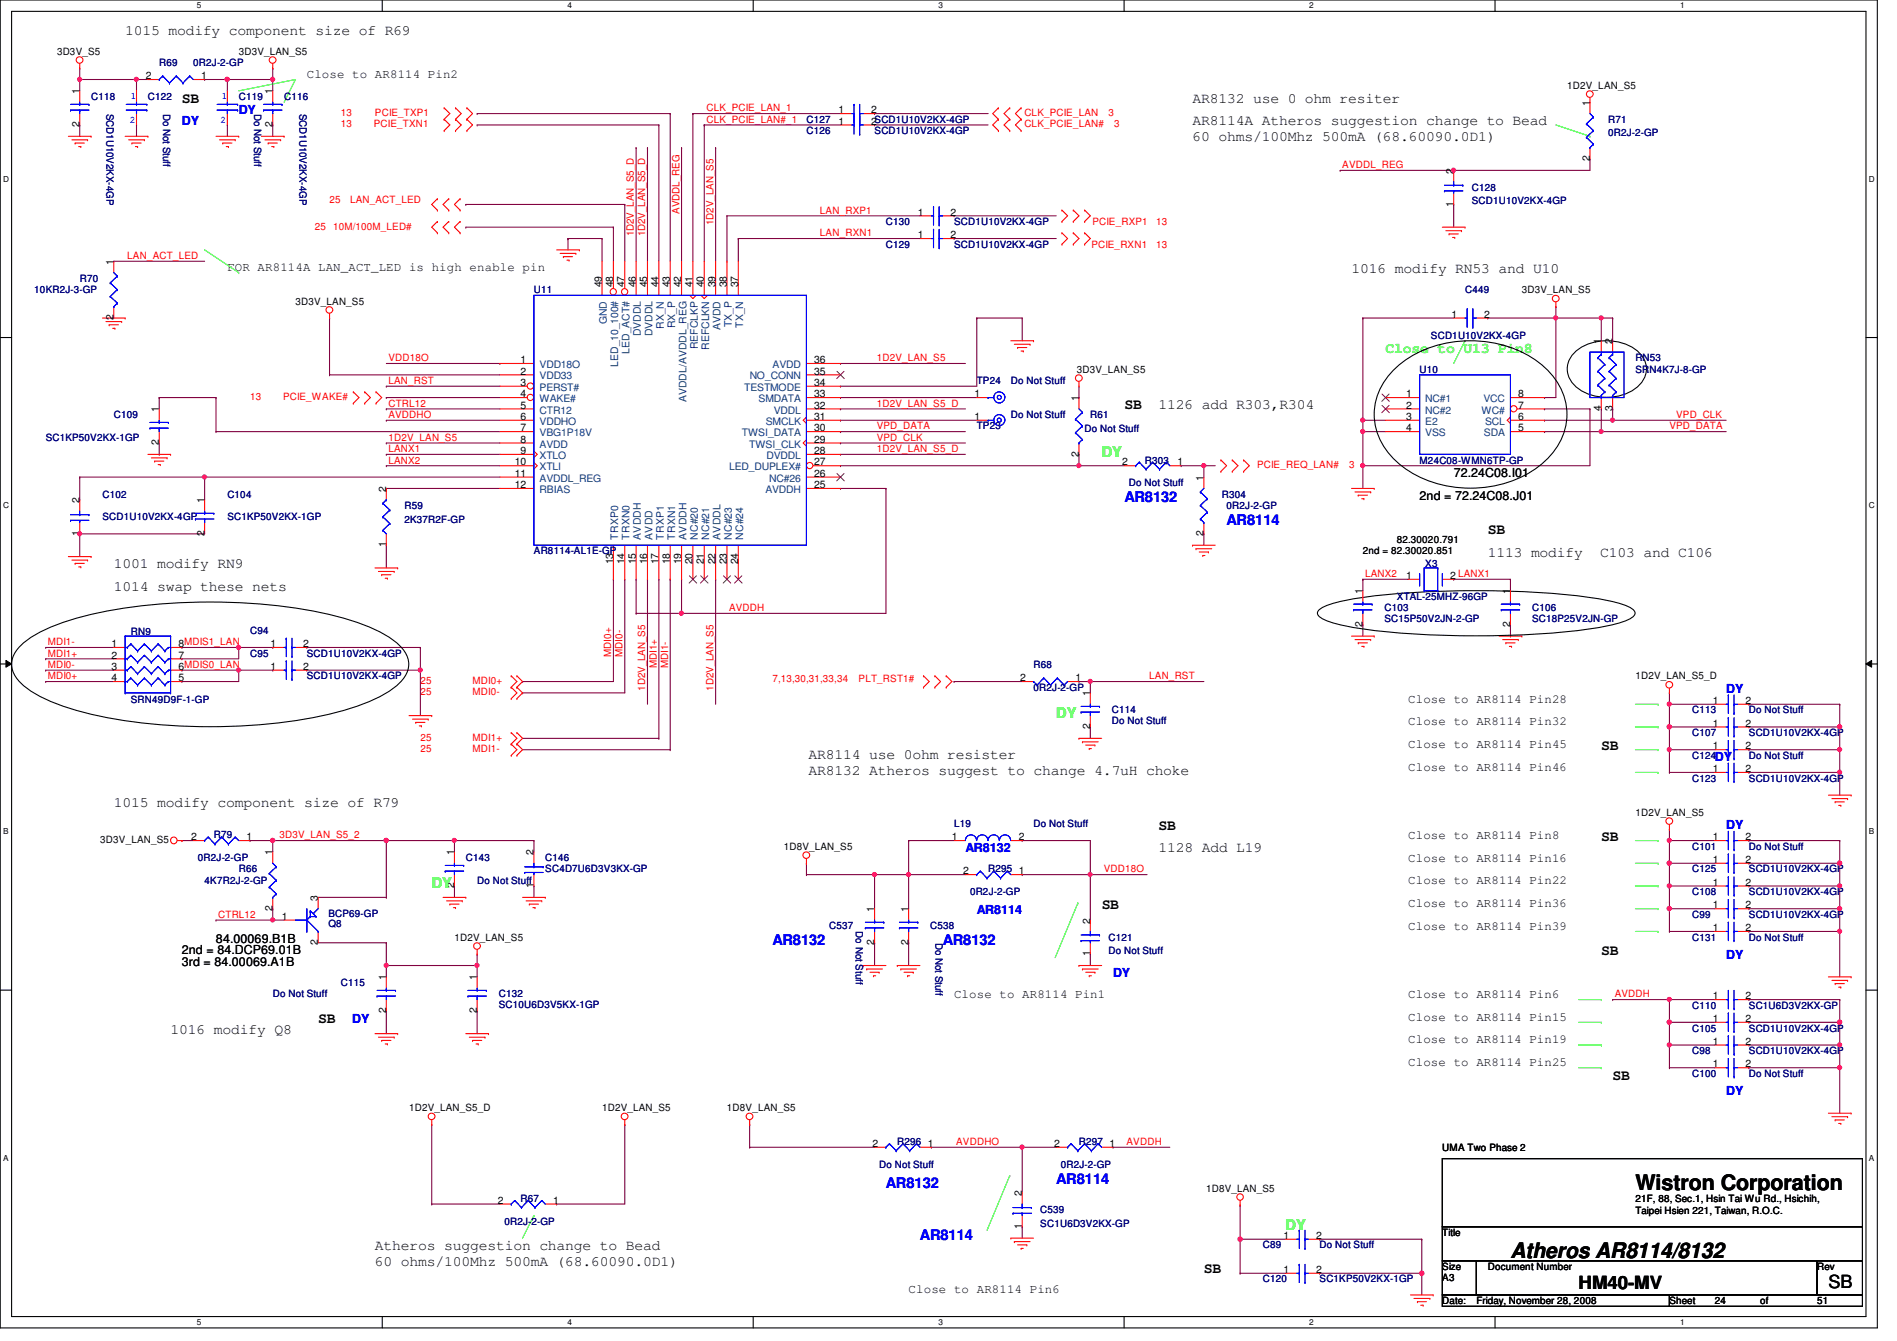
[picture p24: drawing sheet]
<svg xmlns="http://www.w3.org/2000/svg" width="297mm" height="210mm" viewBox="0 0 297 210" stroke-linecap="round" stroke-linejoin="round" font-family="sans-serif">
<defs><g id="words">
<g font-size="3.3">
<text x="256.1" y="186.3">Wistron Corporation</text>
<text x="236.5" y="196.8">Atheros AR8114/8132</text>
</g>
<g font-size="2.8">
<text x="247.2" y="201.8">HM40-MV</text>
<text x="286.3" y="201.7">SB</text>
</g>
<g font-size="2.3">
<text x="19.6" y="5.4">1015 modify component size of R69</text>
<text x="28.5" y="16.1">SB</text>
<text x="186.7" y="16.1">AR8132 use 0 ohm resiter</text>
<text x="186.7" y="19.6">AR8114A Atheros suggestion change to Bead</text>
<text x="186.7" y="22.1">60 ohms/100Mhz 500mA (68.60090.0D1)</text>
<text x="211.6" y="42.8">1016 modify RN53 and U10</text>
<text x="176.1" y="64.1">SB</text>
<text x="181.4" y="64.1">1126 add R303,R304</text>
<text x="233" y="83.7">SB</text>
<text x="17.8" y="89">1001 modify RN9</text>
<text x="233" y="87.2">1113 modify</text>
<text x="250.6" y="87.2">C103 and C106</text>
<text x="17.8" y="92.5">1014 swap these nets</text>
<text x="126.6" y="118.9">AR8114 use 0ohm resister</text>
<text x="250.7" y="117.4">SB</text>
<text x="126.6" y="121.4">AR8132 Atheros suggest to change 4.7uH choke</text>
<text x="17.8" y="126.3">1015 modify component size of R79</text>
<text x="181.4" y="129.9">SB</text>
<text x="250.7" y="131.7">SB</text>
<text x="181.4" y="133.4">1128 Add L19</text>
<text x="172.5" y="142.3">SB</text>
<text x="250.7" y="149.4">SB</text>
<text x="26.7" y="161.9">1016 modify Q8</text>
<text x="49.8" y="160.1">SB</text>
<text x="252.5" y="169">SB</text>
<text x="58.7" y="195.7">Atheros suggestion change to Bead</text>
<text x="58.7" y="198.2">60 ohms/100Mhz 500mA (68.60090.0D1)</text>
<text x="188.5" y="199.2">SB</text>
</g>
<g font-size="2.3" fill="#0f0">
<text x="217" y="55.2">Close to U13 Pin8</text>
<text x="172.5" y="71.5">DY</text>
<text x="165.4" y="112.4">DY</text>
<text x="67.6" y="139">DY</text>
<text x="201.3" y="192.5">DY</text>
</g>
<g font-size="2.3" fill="#00f">
<text x="176.1" y="78.6">AR8132</text>
<text x="192.1" y="82.1">AR8114</text>
<text x="120.9" y="147.9">AR8132</text>
<text x="147.6" y="147.9">AR8132</text>
<text x="138.7" y="186">AR8132</text>
<text x="165.4" y="185.3">AR8114</text>
<text x="144.1" y="194.1">AR8114</text>
</g>
<g font-size="1.9" fill="#00f">
<text x="37.4" y="17.8">DY</text>
<text x="28.5" y="19.6">DY</text>
<text x="270.3" y="108.5">DY</text>
<text x="268.5" y="119.2">DY</text>
<text x="270.3" y="129.8">DY</text>
<text x="151.2" y="133.4">AR8132</text>
<text x="152.9" y="143">AR8114</text>
<text x="174.3" y="153">DY</text>
<text x="270.3" y="150.1">DY</text>
<text x="55.2" y="160.1">DY</text>
<text x="270.3" y="171.4">DY</text>
</g>
<g font-size="1.9">
<text x="48" y="12.2">Close to AR8114 Pin2</text>
<text x="35.6" y="42.4">FOR AR8114A LAN_ACT_LED is high enable pin</text>
<text x="227.6" y="74.7">72.24C08.I01</text>
<text x="222.3" y="78.2">2nd = 72.24C08.J01</text>
<text x="220.5" y="113.5">Close to AR8114 Pin32</text>
<text x="220.5" y="110">Close to AR8114 Pin28</text>
<text x="220.5" y="117.1">Close to AR8114 Pin45</text>
<text x="220.5" y="120.6">Close to AR8114 Pin46</text>
<text x="220.5" y="131.3">Close to AR8114 Pin8</text>
<text x="220.5" y="134.9">Close to AR8114 Pin16</text>
<text x="220.5" y="142">Close to AR8114 Pin36</text>
<text x="220.5" y="138.4">Close to AR8114 Pin22</text>
<text x="28.5" y="149.4">2nd = 84.DCP69.01B</text>
<text x="33.8" y="147.6">84.00069.B1B</text>
<text x="220.5" y="145.5">Close to AR8114 Pin39</text>
<text x="28.5" y="151.1">3rd = 84.00069.A1B</text>
<text x="149.4" y="156.2">Close to AR8114 Pin1</text>
<text x="220.5" y="156.2">Close to AR8114 Pin6</text>
<text x="220.5" y="159.8">Close to AR8114 Pin15</text>
<text x="220.5" y="163.3">Close to AR8114 Pin19</text>
<text x="220.5" y="166.9">Close to AR8114 Pin25</text>
<text x="142.3" y="202.4">Close to AR8114 Pin6</text>
</g>
<g font-size="1.6">
<text x="8.9" y="8.6">3D3V_S5</text>
<text x="37.4" y="8.6">3D3V_LAN_S5</text>
<text x="12.4" y="14.8" transform="rotate(-90 12.4 14.8)">1</text>
<text x="22.8" y="12.4">2</text>
<text x="31.5" y="12.4">1</text>
<text x="42.7" y="14.8" transform="rotate(-90 42.7 14.8)">1</text>
<text x="131.3" y="17.7">1</text>
<text x="136.4" y="17.7">2</text>
<text x="245.4" y="13.9">1D2V_LAN_S5</text>
<text x="248.9" y="16.6" transform="rotate(-90 248.9 16.6)">1</text>
<text x="12.4" y="19.9" transform="rotate(-90 12.4 19.9)">2</text>
<text x="42.7" y="19.9" transform="rotate(-90 42.7 19.9)">2</text>
<text x="131.3" y="19.5">1</text>
<text x="136.4" y="19.5">2SCD1U10V2KX-4GP</text>
<text x="227.6" y="27.2" transform="rotate(-90 227.6 27.2)">2</text>
<text x="248.9" y="25.2" transform="rotate(-90 248.9 25.2)">2</text>
<text x="143.7" y="33.7">1</text>
<text x="148.8" y="33.7">2</text>
<text x="227.6" y="32.3" transform="rotate(-90 227.6 32.3)">1</text>
<text x="17.8" y="41.4" transform="rotate(-90 17.8 41.4)">1</text>
<text x="143.7" y="37.3">1</text>
<text x="148.8" y="37.3">2</text>
<text x="46.3" y="47.7">3D3V_LAN_S5</text>
<text x="94.2" y="45" transform="rotate(-90 94.2 45)">49</text>
<text x="96" y="45" transform="rotate(-90 96 45)">48</text>
<text x="97.8" y="45" transform="rotate(-90 97.8 45)">47</text>
<text x="99.6" y="45" transform="rotate(-90 99.6 45)">46</text>
<text x="101.3" y="45" transform="rotate(-90 101.3 45)">45</text>
<text x="103.1" y="45" transform="rotate(-90 103.1 45)">44</text>
<text x="104.9" y="45" transform="rotate(-90 104.9 45)">43</text>
<text x="106.7" y="45" transform="rotate(-90 106.7 45)">42</text>
<text x="108.5" y="45" transform="rotate(-90 108.5 45)">41</text>
<text x="110.2" y="45" transform="rotate(-90 110.2 45)">40</text>
<text x="112" y="45" transform="rotate(-90 112 45)">39</text>
<text x="113.8" y="45" transform="rotate(-90 113.8 45)">38</text>
<text x="115.6" y="45" transform="rotate(-90 115.6 45)">37</text>
<text x="238.3" y="45.9">3D3V_LAN_S5</text>
<text x="17.8" y="50.1" transform="rotate(-90 17.8 50.1)">2</text>
<text x="227.3" y="49.7">1</text>
<text x="232.4" y="49.7">2</text>
<text x="250.7" y="53.9" transform="rotate(-90 250.7 53.9)">1</text>
<text x="252.5" y="53.9" transform="rotate(-90 252.5 53.9)">2</text>
<text x="81.5" y="56.9">1</text>
<text x="81.5" y="58.6">2</text>
<text x="127.5" y="56.9">36</text>
<text x="127.5" y="58.6">35</text>
<text x="168.6" y="58.3">3D3V_LAN_S5</text>
<text x="24.9" y="64.6" transform="rotate(-90 24.9 64.6)">1</text>
<text x="81.5" y="60.4">3</text>
<text x="81.5" y="62.2">4</text>
<text x="81.5" y="64">5</text>
<text x="81.5" y="65.7">6</text>
<text x="127.5" y="60.4">34</text>
<text x="127.5" y="62.2">33</text>
<text x="127.5" y="64">32</text>
<text x="127.5" y="65.7">31</text>
<text x="152.6" y="62.2">1</text>
<text x="152.6" y="65.7">1</text>
<text x="168.9" y="62.8" transform="rotate(-90 168.9 62.8)">1</text>
<text x="220.2" y="62.2">1</text>
<text x="220.2" y="64">2</text>
<text x="220.2" y="65.7">3</text>
<text x="237.7" y="65.7">6</text>
<text x="237.7" y="64">7</text>
<text x="237.7" y="62.2">8</text>
<text x="250.7" y="64.3" transform="rotate(-90 250.7 64.3)">4</text>
<text x="252.5" y="64.3" transform="rotate(-90 252.5 64.3)">3</text>
<text x="24.9" y="69.7" transform="rotate(-90 24.9 69.7)">2</text>
<text x="81.5" y="67.5">7</text>
<text x="81.5" y="69.3">8</text>
<text x="81.5" y="71.1">9</text>
<text x="127.5" y="67.5">30</text>
<text x="127.5" y="69.3">29</text>
<text x="127.5" y="71.1">28</text>
<text x="168.9" y="71.5" transform="rotate(-90 168.9 71.5)">2</text>
<text x="220.2" y="67.5">4</text>
<text x="237.7" y="67.5">5</text>
<text x="60.4" y="77" transform="rotate(-90 60.4 77)">2</text>
<text x="80.6" y="72.9">10</text>
<text x="80.6" y="74.6">11</text>
<text x="80.6" y="76.4">12</text>
<text x="127.5" y="72.9">27</text>
<text x="127.5" y="74.6">26</text>
<text x="127.5" y="76.4">25</text>
<text x="175.7" y="72.9">2</text>
<text x="184.4" y="72.9">1</text>
<text x="188.5" y="75.2" transform="rotate(-90 188.5 75.2)">1</text>
<text x="12.4" y="83.9" transform="rotate(-90 12.4 83.9)">1</text>
<text x="12.4" y="78.8" transform="rotate(-90 12.4 78.8)">2</text>
<text x="32" y="83.9" transform="rotate(-90 32 83.9)">2</text>
<text x="32" y="78.8" transform="rotate(-90 32 78.8)">1</text>
<text x="188.5" y="83.9" transform="rotate(-90 188.5 83.9)">2</text>
<text x="60.4" y="85.7" transform="rotate(-90 60.4 85.7)">1</text>
<text x="96" y="88.3" transform="rotate(-90 96 88.3)">13</text>
<text x="97.8" y="88.3" transform="rotate(-90 97.8 88.3)">14</text>
<text x="99.6" y="88.3" transform="rotate(-90 99.6 88.3)">15</text>
<text x="101.3" y="88.3" transform="rotate(-90 101.3 88.3)">16</text>
<text x="103.1" y="88.3" transform="rotate(-90 103.1 88.3)">17</text>
<text x="104.9" y="88.3" transform="rotate(-90 104.9 88.3)">18</text>
<text x="106.7" y="88.3" transform="rotate(-90 106.7 88.3)">19</text>
<text x="108.5" y="88.3" transform="rotate(-90 108.5 88.3)">20</text>
<text x="110.2" y="88.3" transform="rotate(-90 110.2 88.3)">21</text>
<text x="112" y="88.3" transform="rotate(-90 112 88.3)">22</text>
<text x="113.8" y="88.3" transform="rotate(-90 113.8 88.3)">23</text>
<text x="115.6" y="88.3" transform="rotate(-90 115.6 88.3)">24</text>
<text x="213.4" y="86.8">2nd = 82.30020.851</text>
<text x="218.7" y="85">82.30020.791</text>
<text x="213.4" y="93" transform="rotate(-90 213.4 93)">1</text>
<text x="220.2" y="90.6">1</text>
<text x="227.1" y="90.6">2 LANX1</text>
<text x="236.5" y="93" transform="rotate(-90 236.5 93)">1</text>
<text x="17.5" y="101.3">1</text>
<text x="27.9" y="101.3">8MDIS1_LAN</text>
<text x="42.4" y="101.3">1</text>
<text x="47.5" y="101.3">2</text>
<text x="213.4" y="98.1" transform="rotate(-90 213.4 98.1)">2</text>
<text x="236.5" y="98.1" transform="rotate(-90 236.5 98.1)">2</text>
<text x="17.5" y="103.1">2</text>
<text x="17.5" y="104.9">3</text>
<text x="17.5" y="106.6">4</text>
<text x="27.9" y="106.6">5</text>
<text x="27.9" y="104.9">6MDIS0_LAN</text>
<text x="27.9" y="103.1">7</text>
<text x="42.4" y="104.9">1</text>
<text x="47.5" y="104.9">2</text>
<text x="159.7" y="106.6">2</text>
<text x="168.4" y="106.6">1</text>
<text x="256.1" y="106.3">1D2V_LAN_S5_D</text>
<text x="170.7" y="109" transform="rotate(-90 170.7 109)">1</text>
<text x="268.2" y="110.2">1</text>
<text x="268.2" y="113.7">1</text>
<text x="273.3" y="110.2">2</text>
<text x="273.3" y="113.7">2</text>
<text x="170.7" y="114.1" transform="rotate(-90 170.7 114.1)">2</text>
<text x="268.2" y="117.3">1</text>
<text x="273.3" y="117.3">2</text>
<text x="268.2" y="120.9">1</text>
<text x="273.3" y="120.9">2</text>
<text x="15.7" y="132">3D3V_LAN_S5</text>
<text x="29.9" y="131.5">2</text>
<text x="38.6" y="131.5">1</text>
<text x="149.1" y="131.5">1</text>
<text x="159.5" y="131.5">2</text>
<text x="256.1" y="127.7">1D2V_LAN_S5</text>
<text x="268.2" y="131.5">1</text>
<text x="273.3" y="131.5">2</text>
<text x="42.7" y="133.9" transform="rotate(-90 42.7 133.9)">1</text>
<text x="71.1" y="133.9" transform="rotate(-90 71.1 133.9)">1</text>
<text x="83.6" y="133.9" transform="rotate(-90 83.6 133.9)">2</text>
<text x="122.7" y="133">1D8V_LAN_S5</text>
<text x="150.8" y="136.9">2</text>
<text x="159.5" y="136.9">1</text>
<text x="268.2" y="135.1">1</text>
<text x="273.3" y="135.1">2</text>
<text x="42.7" y="142.6" transform="rotate(-90 42.7 142.6)">2</text>
<text x="44.2" y="144">1</text>
<text x="49.8" y="141" transform="rotate(-90 49.8 141)">3</text>
<text x="71.1" y="139" transform="rotate(-90 71.1 139)">2</text>
<text x="83.6" y="139" transform="rotate(-90 83.6 139)">1</text>
<text x="136.9" y="142.8" transform="rotate(-90 136.9 142.8)">1</text>
<text x="142.2" y="142.8" transform="rotate(-90 142.2 142.8)">1</text>
<text x="268.2" y="142.2">1</text>
<text x="268.2" y="138.6">1</text>
<text x="273.3" y="142.2">2</text>
<text x="273.3" y="138.6">2</text>
<text x="49.8" y="147.9" transform="rotate(-90 49.8 147.9)">2</text>
<text x="71.2" y="147.2">1D2V_LAN_S5</text>
<text x="136.9" y="147.9" transform="rotate(-90 136.9 147.9)">2</text>
<text x="142.2" y="147.9" transform="rotate(-90 142.2 147.9)">2</text>
<text x="170.7" y="149.7" transform="rotate(-90 170.7 149.7)">1</text>
<text x="170.7" y="144.6" transform="rotate(-90 170.7 144.6)">2</text>
<text x="268.2" y="145.8">1</text>
<text x="273.3" y="145.8">2</text>
<text x="60.4" y="153.5" transform="rotate(-90 60.4 153.5)">1</text>
<text x="74.7" y="153.5" transform="rotate(-90 74.7 153.5)">1</text>
<text x="60.4" y="158.6" transform="rotate(-90 60.4 158.6)">2</text>
<text x="74.7" y="158.6" transform="rotate(-90 74.7 158.6)">2</text>
<text x="268.2" y="156.4">1</text>
<text x="268.2" y="160">1</text>
<text x="273.3" y="156.4">2</text>
<text x="273.3" y="160">2</text>
<text x="268.2" y="167.1">1</text>
<text x="268.2" y="163.5">1</text>
<text x="273.3" y="167.1">2</text>
<text x="273.3" y="163.5">2</text>
<text x="64" y="173.9">1D2V_LAN_S5_D</text>
<text x="94.3" y="173.9">1D2V_LAN_S5</text>
<text x="113.8" y="173.9">1D8V_LAN_S5</text>
<text x="136.6" y="179.5">2</text>
<text x="145.3" y="179.5">1</text>
<text x="165.1" y="179.5">2</text>
<text x="173.7" y="179.5">1</text>
<text x="225.8" y="180.1">UMA Two Phase 2</text>
<text x="77.9" y="188.4">2</text>
<text x="86.6" y="188.4">1</text>
<text x="160" y="187.2" transform="rotate(-90 160 187.2)">2</text>
<text x="188.8" y="186.5">1D8V_LAN_S5</text>
<text x="256.1" y="188.1">21F, 88, Sec.1, Hsin Tai Wu Rd., Hsichih,</text>
<text x="256.1" y="189.9">Taipei Hsien 221, Taiwan, R.O.C.</text>
<text x="160" y="192.4" transform="rotate(-90 160 192.4)">1</text>
<text x="201" y="193.9">1</text>
<text x="206.1" y="193.9">2</text>
<text x="225.8" y="193.5">Title</text>
<text x="201" y="199.3">1</text>
<text x="206.1" y="199.3">2</text>
<text x="225.8" y="198.8">Size</text>
<text x="225.8" y="200.6">A3</text>
<text x="233" y="198.8">Document Number</text>
<text x="284.5" y="198.8">Rev</text>
<text x="225.8" y="204.1">Date:</text>
<text x="231.2" y="204.1">Friday, November 28, 2008</text>
<text x="261.4" y="204.1">Sheet</text>
<text x="268.5" y="204.1">24</text>
<text x="275.6" y="204.1">of</text>
<text x="284.5" y="204.1">51</text>
</g>
<g font-size="1.6" fill="#000080">
<text x="24.9" y="10.3">R69</text>
<text x="30.3" y="10.3">0R2J-2-GP</text>
<text x="14.3" y="15.7">C118</text>
<text x="16.7" y="17.8" transform="rotate(90 16.7 17.8)">SCD1U10V2KX-4GP</text>
<text x="23.2" y="15.7">C122</text>
<text x="25.6" y="17.8" transform="rotate(90 25.6 17.8)">Do Not Stuff</text>
<text x="37.4" y="15.7">C119</text>
<text x="39.8" y="17.8" transform="rotate(90 39.8 17.8)">Do Not Stuff</text>
<text x="44.5" y="15.7">C116</text>
<text x="46.9" y="17.8" transform="rotate(90 46.9 17.8)">SCD1U10V2KX-4GP</text>
<text x="126.3" y="19.2">C127</text>
<text x="126.3" y="21">C126</text>
<text x="136.9" y="21">SCD1U10V2KX-4GP</text>
<text x="251.8" y="19.2">R71</text>
<text x="251.8" y="21.3">0R2J-2-GP</text>
<text x="230.5" y="29.9">C128</text>
<text x="138.7" y="35.2">C130</text>
<text x="149.4" y="35.2">SCD1U10V2KX-4GP</text>
<text x="230.5" y="32">SCD1U10V2KX-4GP</text>
<text x="138.7" y="38.8">C129</text>
<text x="149.4" y="38.8">SCD1U10V2KX-4GP</text>
<text x="5.4" y="45.9">10KR2J-3-GP</text>
<text x="12.5" y="44.1">R70</text>
<text x="83.6" y="45.9">U11</text>
<text x="229.4" y="45.9">C449</text>
<text x="224.1" y="53">SCD1U10V2KX-4GP</text>
<text x="222.3" y="58.3">U10</text>
<text x="256.1" y="56.6">RN53</text>
<text x="256.1" y="58.3">SRN4K7J-8-GP</text>
<text x="17.8" y="65.4">C109</text>
<text x="152.9" y="60.1">TP24</text>
<text x="158.3" y="65.4">Do Not Stuff</text>
<text x="158.3" y="60.1">Do Not Stuff</text>
<text x="170.7" y="65.4">R61</text>
<text x="7.2" y="69">SC1KP50V2KX-1GP</text>
<text x="152.9" y="67.2">TP23</text>
<text x="169.8" y="67.6">Do Not Stuff</text>
<text x="16" y="77.9">C102</text>
<text x="35.6" y="77.9">C104</text>
<text x="176.8" y="76.1">Do Not Stuff</text>
<text x="179.3" y="72.6">R303</text>
<text x="191.3" y="77.9">R304</text>
<text x="222.3" y="72.6">M24C08-WMN6TP-GP</text>
<text x="16" y="81.4">SCD1U10V2KX-4GP</text>
<text x="35.6" y="81.4">SC1KP50V2KX-1GP</text>
<text x="63.3" y="79.7">R59</text>
<text x="63.3" y="81.8">2K37R2F-GP</text>
<text x="192.1" y="79.7">0R2J-2-GP</text>
<text x="83.6" y="86.8">AR8114-AL1E-GP</text>
<text x="223.2" y="88.7">X3</text>
<text x="216.8" y="95.7">C103</text>
<text x="218.7" y="93.9">XTAL-25MHZ-96GP</text>
<text x="239.9" y="95.7">C106</text>
<text x="20.5" y="99.4">RN9</text>
<text x="39.2" y="99.2">C94</text>
<text x="216.8" y="97.3">SC15P50V2JN-2-GP</text>
<text x="239.9" y="97.3">SC18P25V2JN-GP</text>
<text x="39.2" y="102.8">C95</text>
<text x="48" y="102.8">SCD1U10V2KX-4GP</text>
<text x="48" y="106.3">SCD1U10V2KX-4GP</text>
<text x="161.8" y="104.6">R68</text>
<text x="20.5" y="110.1">SRN49D9F-1-GP</text>
<text x="161.8" y="108.1">0R2J-2-GP</text>
<text x="174.1" y="111.7">C114</text>
<text x="174.1" y="113.3">Do Not Stuff</text>
<text x="265" y="111.7">C113</text>
<text x="273.9" y="111.7">Do Not Stuff</text>
<text x="265" y="115.2">C107</text>
<text x="265" y="118.8">C124</text>
<text x="273.9" y="115.2">SCD1U10V2KX-4GP</text>
<text x="273.9" y="118.8">Do Not Stuff</text>
<text x="265" y="122.3">C123</text>
<text x="273.9" y="122.3">SCD1U10V2KX-4GP</text>
<text x="33.5" y="131.2">R79</text>
<text x="149.4" y="129.5">L19</text>
<text x="161.8" y="129.5">Do Not Stuff</text>
<text x="31" y="134.8">0R2J-2-GP</text>
<text x="37.4" y="136.6">R66</text>
<text x="72.9" y="134.8">C143</text>
<text x="85.4" y="134.8">C146</text>
<text x="85.4" y="136.6">SC4D7U6D3V3KX-GP</text>
<text x="154.7" y="136.6">R295</text>
<text x="265" y="136.6">C125</text>
<text x="265" y="133">C101</text>
<text x="273.9" y="136.6">SCD1U10V2KX-4GP</text>
<text x="273.9" y="133">Do Not Stuff</text>
<text x="32" y="138.3">4K7R2J-2-GP</text>
<text x="51.4" y="143.5">BCP69-GP</text>
<text x="74.7" y="138.3">Do Not Stuff</text>
<text x="151.9" y="140.1">0R2J-2-GP</text>
<text x="265" y="143.7">C99</text>
<text x="265" y="140.1">C108</text>
<text x="273.9" y="143.7">SCD1U10V2KX-4GP</text>
<text x="273.9" y="140.1">SCD1U10V2KX-4GP</text>
<text x="51.4" y="145.1">Q8</text>
<text x="129.8" y="145.5">C537</text>
<text x="134" y="145.8" transform="rotate(90 134 145.8)">Do Not Stuff</text>
<text x="145.7" y="145.5">C538</text>
<text x="146.5" y="147.6" transform="rotate(90 146.5 147.6)">Do Not Stuff</text>
<text x="173.6" y="147.2">C121</text>
<text x="173.6" y="149.4">Do Not Stuff</text>
<text x="265" y="147.2">C131</text>
<text x="273.9" y="147.2">Do Not Stuff</text>
<text x="53.4" y="154.3">C115</text>
<text x="42.7" y="156.1">Do Not Stuff</text>
<text x="78.1" y="156.1">C132</text>
<text x="78.1" y="157.7">SC10U6D3V5KX-1GP</text>
<text x="265" y="157.9">C110</text>
<text x="265" y="161.5">C105</text>
<text x="273.9" y="157.9">SC1U6D3V2KX-GP</text>
<text x="273.9" y="161.5">SCD1U10V2KX-4GP</text>
<text x="265" y="165">C98</text>
<text x="273.9" y="165">SCD1U10V2KX-4GP</text>
<text x="265" y="168.6">C100</text>
<text x="273.9" y="168.6">Do Not Stuff</text>
<text x="140.5" y="179.2">R296</text>
<text x="168.9" y="179.2">R297</text>
<text x="137.7" y="182.8">Do Not Stuff</text>
<text x="166.1" y="182.8">0R2J-2-GP</text>
<text x="79" y="191.7">0R2J-2-GP</text>
<text x="81.5" y="188.1">R67</text>
<text x="162.9" y="189.9">C539</text>
<text x="162.9" y="192">SC1U6D3V2KX-GP</text>
<text x="197.7" y="195.4">C89</text>
<text x="206.6" y="195.4">Do Not Stuff</text>
<text x="197.7" y="200.7">C120</text>
<text x="206.6" y="200.7">SC1KP50V2KX-1GP</text>
</g>
<g font-size="1.6" fill="#00f">
<text x="20.5" y="15.5">1</text>
<text x="34.7" y="15.5">1</text>
<text x="20.3" y="19.2">2</text>
<text x="34.5" y="19.2">2</text>
</g>
<g font-size="1.6" fill="#f00">
<text x="110.6" y="17.4">CLK_PCIE_LAN_1</text>
<text x="53.4" y="18.2">13</text>
<text x="53.4" y="19.9">13</text>
<text x="58.5" y="19.9">PCIE_TXN1</text>
<text x="58.7" y="18.2">PCIE_TXP1</text>
<text x="110.6" y="19.2">CLK_PCIE_LAN#_1</text>
<text x="160.4" y="18.2">CLK_PCIE_LAN</text>
<text x="160.4" y="19.9">CLK_PCIE_LAN#</text>
<text x="173.6" y="18.2">3</text>
<text x="174.5" y="19.9">3</text>
<text x="210.2" y="26.3">AVDDL_REG</text>
<text x="49.3" y="35.9">25</text>
<text x="51.6" y="31.8">25</text>
<text x="52.2" y="35.9">10M/100M_LED#</text>
<text x="54.8" y="31.8">LAN_ACT_LED</text>
<text x="106.4" y="33.4" transform="rotate(-90 106.4 33.4)">AVDDL_REG</text>
<text x="111.7" y="35.2" transform="rotate(-90 111.7 35.2)">1D2V_LAN_S5</text>
<text x="128.4" y="33.4">LAN_RXP1</text>
<text x="171.1" y="35.2">PCIE_RXP1</text>
<text x="181.1" y="35.2">13</text>
<text x="19.9" y="40.6">LAN_ACT_LED</text>
<text x="99.3" y="37" transform="rotate(-90 99.3 37)">1D2V_LAN_S5_D</text>
<text x="101" y="37" transform="rotate(-90 101 37)">1D2V_LAN_S5_D</text>
<text x="128.4" y="37">LAN_RXN1</text>
<text x="170.9" y="38.8">PCIE_RXN1</text>
<text x="181.1" y="38.8">13</text>
<text x="60.8" y="56.6">VDD18O</text>
<text x="137.3" y="56.6">1D2V_LAN_S5</text>
<text x="39.2" y="62.6">13</text>
<text x="44.3" y="62.6">PCIE_WAKE#</text>
<text x="60.8" y="60.1">LAN_RST</text>
<text x="60.8" y="63.7">CTRL12</text>
<text x="60.8" y="65.4">AVDDHO</text>
<text x="137.3" y="63.7">1D2V_LAN_S5_D</text>
<text x="262.5" y="65.4">VPD_CLK</text>
<text x="60.8" y="70.8">LANX1</text>
<text x="60.8" y="69">1D2V_LAN_S5</text>
<text x="137.3" y="70.8">1D2V_LAN_S5_D</text>
<text x="137.3" y="69">VPD_CLK</text>
<text x="137.3" y="67.2">VPD_DATA</text>
<text x="261.4" y="67.2">VPD_DATA</text>
<text x="60.8" y="72.6">LANX2</text>
<text x="196.8" y="73.3">PCIE_REQ_LAN#</text>
<text x="211.3" y="73.3">3</text>
<text x="114.2" y="95.7">AVDDH</text>
<text x="213.7" y="90.3">LANX2</text>
<text x="7.5" y="101">MDI1-</text>
<text x="7.5" y="106.3">MDI0+</text>
<text x="7.5" y="104.6">MDI0-</text>
<text x="7.5" y="102.8">MDI1+</text>
<text x="65.8" y="107.1">25</text>
<text x="74" y="107.1">MDI0+</text>
<text x="95.7" y="102.8" transform="rotate(-90 95.7 102.8)">MDI0+</text>
<text x="97.5" y="102.8" transform="rotate(-90 97.5 102.8)">MDI0-</text>
<text x="102.8" y="104.6" transform="rotate(-90 102.8 104.6)">MDI1+</text>
<text x="104.6" y="104.6" transform="rotate(-90 104.6 104.6)">MDI1-</text>
<text x="120.9" y="106.7">7,13,30,31,33,34</text>
<text x="134.4" y="106.7">PLT_RST1#</text>
<text x="180" y="106.3">LAN_RST</text>
<text x="65.8" y="108.8">25</text>
<text x="74" y="108.8">MDI0-</text>
<text x="101" y="108.1" transform="rotate(-90 101 108.1)">1D2V_LAN_S5</text>
<text x="111.7" y="108.1" transform="rotate(-90 111.7 108.1)">1D2V_LAN_S5</text>
<text x="65.8" y="116">25</text>
<text x="65.8" y="117.7">25</text>
<text x="74" y="116">MDI1+</text>
<text x="74" y="117.7">MDI1-</text>
<text x="43.8" y="131.2">3D3V_LAN_S5_2</text>
<text x="172.8" y="136.6">VDD18O</text>
<text x="34.2" y="143.7">CTRL12</text>
<text x="252.9" y="156.1">AVDDH</text>
<text x="149.7" y="179.2">AVDDHO</text>
<text x="176.4" y="179.2">AVDDH</text>
</g>
<g font-size="1.6" fill="#004080">
<text x="95" y="50.8" transform="rotate(-90 95 50.8)">GND</text>
<text x="100.4" y="52.7" transform="rotate(-90 100.4 52.7)">DVDDL</text>
<text x="102.1" y="52.7" transform="rotate(-90 102.1 52.7)">DVDDL</text>
<text x="103.9" y="51.5" transform="rotate(-90 103.9 51.5)">RX_N</text>
<text x="105.7" y="51.4" transform="rotate(-90 105.7 51.4)">RX_P</text>
<text x="112.8" y="51.7" transform="rotate(-90 112.8 51.7)">AVDD</text>
<text x="114.6" y="51.2" transform="rotate(-90 114.6 51.2)">TX_P</text>
<text x="116.4" y="51.3" transform="rotate(-90 116.4 51.3)">TX_N</text>
<text x="84.5" y="57.6">VDD18O</text>
<text x="84.5" y="59.4">VDD33</text>
<text x="96.8" y="57.4" transform="rotate(-90 96.8 57.4)">LED_10_100#</text>
<text x="98.6" y="55.4" transform="rotate(-90 98.6 55.4)">LED_ACT#</text>
<text x="109.3" y="54.7" transform="rotate(-90 109.3 54.7)">REFCLKP</text>
<text x="111" y="54.8" transform="rotate(-90 111 54.8)">REFCLKN</text>
<text x="117.4" y="59.4">NO_CONN</text>
<text x="121" y="57.6">AVDD</text>
<text x="84.5" y="61.2">PERST#</text>
<text x="84.5" y="62.9">WAKE#</text>
<text x="84.5" y="64.7">CTR12</text>
<text x="107.5" y="62.9" transform="rotate(-90 107.5 62.9)">AVDDL/AVDDL_REG</text>
<text x="116.5" y="61.2">TESTMODE</text>
<text x="118.8" y="62.9">SMDATA</text>
<text x="121.2" y="64.7">VDDL</text>
<text x="223.2" y="62.9">NC#1</text>
<text x="223.2" y="64.7">NC#2</text>
<text x="232" y="64.7">WC#</text>
<text x="232.3" y="62.9">VCC</text>
<text x="84.5" y="66.5">VDDHO</text>
<text x="84.5" y="68.3">VBG1P18V</text>
<text x="84.5" y="70.1">AVDD</text>
<text x="84.5" y="71.8">XTLO</text>
<text x="116.2" y="68.3">TWSI_DATA</text>
<text x="117.3" y="70.1">TWSI_CLK</text>
<text x="119.9" y="66.5">SMCLK</text>
<text x="120" y="71.8">DVDDL</text>
<text x="223.2" y="66.5">E2</text>
<text x="223.2" y="68.3">VSS</text>
<text x="232.4" y="68.3">SDA</text>
<text x="232.5" y="66.5">SCL</text>
<text x="84.5" y="73.6">XTLI</text>
<text x="84.5" y="75.4">AVDDL_REG</text>
<text x="84.5" y="77.2">RBIAS</text>
<text x="114.2" y="73.6">LED_DUPLEX#</text>
<text x="119.8" y="77.2">AVDDH</text>
<text x="120.4" y="75.4">NC#26</text>
<text x="96.8" y="84.5" transform="rotate(-90 96.8 84.5)">TRXP0</text>
<text x="98.6" y="84.5" transform="rotate(-90 98.6 84.5)">TRXN0</text>
<text x="100.4" y="84.5" transform="rotate(-90 100.4 84.5)">AVDDH</text>
<text x="102.1" y="84.5" transform="rotate(-90 102.1 84.5)">AVDD</text>
<text x="103.9" y="84.5" transform="rotate(-90 103.9 84.5)">TRXP1</text>
<text x="105.7" y="84.5" transform="rotate(-90 105.7 84.5)">TRXN1</text>
<text x="107.5" y="84.5" transform="rotate(-90 107.5 84.5)">AVDDH</text>
<text x="109.3" y="84.5" transform="rotate(-90 109.3 84.5)">NC#20</text>
<text x="111" y="84.5" transform="rotate(-90 111 84.5)">NC#21</text>
<text x="112.8" y="84.5" transform="rotate(-90 112.8 84.5)">AVDDL</text>
<text x="114.6" y="84.5" transform="rotate(-90 114.6 84.5)">NC#23</text>
<text x="116.4" y="84.5" transform="rotate(-90 116.4 84.5)">NC#24</text>
</g>
<g font-size="1.3">
<text x="30.8" y="1.3">5</text>
<text x="88.9" y="1.3">4</text>
<text x="146.9" y="1.3">3</text>
<text x="205" y="1.3">2</text>
<text x="263.1" y="1.3">1</text>
<text x=".5" y="28.4">D</text>
<text x="292.6" y="28.4">D</text>
<text x=".5" y="79.5">C</text>
<text x="292.6" y="79.5">C</text>
<text x=".5" y="130.6">B</text>
<text x="292.6" y="130.6">B</text>
<text x=".5" y="181.7">A</text>
<text x="292.6" y="181.7">A</text>
<text x="30.8" y="207.4">5</text>
<text x="88.9" y="207.4">4</text>
<text x="146.9" y="207.4">3</text>
<text x="205" y="207.4">2</text>
<text x="263.1" y="207.4">1</text>
</g>
</g></defs>
<path d="M0 0h294v207.9h-294zM1.8 1.8h290.4v204.3h-290.4z" fill="none" stroke="#000" stroke-width=".17"/>
<g fill="#fff">
<path d="M30.8 .2h.7v1.4h-.7z"/>
<path d="M30.8 206.2h.7v1.4h-.7z"/>
</g>
<path d="M59.9 0v1.8M59.9 206.1v1.8" fill="none" stroke="#000" stroke-width=".17"/>
<g fill="#fff">
<path d="M88.9 .2h.6v1.4h-.6z"/>
<path d="M88.9 206.2h.6v1.4h-.6z"/>
</g>
<path d="M117.9 0v1.8M117.9 206.1v1.8" fill="none" stroke="#000" stroke-width=".17"/>
<g fill="#fff">
<path d="M146.9 .2h.7v1.4h-.7z"/>
<path d="M146.9 206.2h.7v1.4h-.7z"/>
</g>
<path d="M176 0v1.8M176 206.1v1.8" fill="none" stroke="#000" stroke-width=".17"/>
<g fill="#fff">
<path d="M205 .2h.7v1.4h-.7z"/>
<path d="M205 206.2h.7v1.4h-.7z"/>
</g>
<path d="M234.1 0v1.8M234.1 206.1v1.8" fill="none" stroke="#000" stroke-width=".17"/>
<g fill="#fff">
<path d="M263.1 .2h.7v1.4h-.7z"/>
<path d="M263.1 206.2h.7v1.4h-.7z"/>
<path d="M.5 27.3h.9v1.4h-.9z"/>
<path d="M292.6 27.3h.9v1.4h-.9z"/>
<path d="M.5 78.4h.9v1.4h-.9z"/>
<path d="M292.6 78.4h.9v1.4h-.9z"/>
</g>
<path d="M0 52.8h1.8M292.2 52.8h1.8" fill="none" stroke="#000" stroke-width=".17"/>
<g fill="#fff">
<path d="M.5 129.5h.8v1.4h-.8z"/>
<path d="M292.6 129.5h.9v1.4h-.9z"/>
</g>
<path d="M0 103.9h1.8M292.2 103.9h1.8" fill="none" stroke="#000" stroke-width=".17"/>
<path d="M.9 103.4l.9 .5-.9 .5zM292.2 103.9l.9-.5v1z" fill="#000"/>
<path d="M.9 103.4l.9 .5-.9 .5zM292.2 103.9l.9-.5v1z" fill="none" stroke="#000" stroke-width=".16"/>
<g fill="#fff">
<path d="M.5 180.5h.8v1.4h-.8z"/>
<path d="M292.6 180.5h.9v1.4h-.9z"/>
</g>
<path d="M0 155h1.8M292.2 155h1.8" fill="none" stroke="#000" stroke-width=".17"/>
<path d="M48 104.9h.1M48 104.9h17.8M65.8 104.9h.1M65.8 104.9v7.1" fill="none" stroke="#800040" stroke-width=".17"/>
<circle cx="65.8" cy="104.9" r=".32" fill="#f0f"/>
<circle cx="65.8" cy="104.9" r=".32" fill="none" stroke="#f0f" stroke-width=".17"/>
<path d="M243.6 49.8h.1M243.6 49.8v12.4M252.5 65.8h.1M252.5 65.8h17.8M48 101.3h.1M48 101.3h17.8M65.8 101.3h.1M65.8 101.3v3.6" fill="none" stroke="#800040" stroke-width=".17"/>
<circle cx="252.5" cy="65.8" r=".32" fill="#f0f"/>
<circle cx="252.5" cy="65.8" r=".32" fill="none" stroke="#f0f" stroke-width=".17"/>
<path d="M250.7 49.8h.1M250.7 49.8h1.8M241.8 62.2h.1M241.8 62.2h1.8M250.7 67.6h.1M250.7 67.6h19.6" fill="none" stroke="#800040" stroke-width=".17"/>
<circle cx="250.7" cy="67.5" r=".32" fill="#f0f"/>
<circle cx="250.7" cy="67.5" r=".32" fill="none" stroke="#f0f" stroke-width=".17"/>
<path d="M243.6 48h.1M243.6 49.8h.1M243.6 48v1.8M243.6 49.8h7.1M250.7 49.8h.1M250.7 49.8v3.5M213.4 72.9h.1M213.4 72.9v3.6M241.8 64h.1M241.8 64h7.2" fill="none" stroke="#800040" stroke-width=".17"/>
<circle cx="250.7" cy="49.8" r=".32" fill="#f0f"/>
<circle cx="250.7" cy="49.8" r=".32" fill="none" stroke="#f0f" stroke-width=".17"/>
<circle cx="243.6" cy="49.8" r=".32" fill="#f0f"/>
<circle cx="243.6" cy="49.8" r=".32" fill="none" stroke="#f0f" stroke-width=".17"/>
<g fill="none" stroke="#800040" stroke-width=".17">
<path d="M213.4 90.7h.1M213.4 97.8h.1M213.4 90.7h7.1M213.4 90.7v1.8M213.4 97.8v1.8M227.6 90.7h.1M227.6 90.7h8.9M236.5 90.7h.1M236.5 90.7v1.8M149.4 106.7h.1M149.4 106.7h10.7M170.7 106.7h.1"/>
<path d="M170.7 106.7h17.8M170.7 106.7v1.8"/>
</g>
<circle cx="170.7" cy="106.7" r=".32" fill="#f0f"/>
<circle cx="170.7" cy="106.7" r=".32" fill="none" stroke="#f0f" stroke-width=".17"/>
<path d="M213.4 72.9h.1M249 64h.1M249 64v8.9h-35.6M168.9 106.7h.1M168.9 106.7h1.8M170.7 113.8h.1M170.7 113.8v1.8" fill="none" stroke="#800040" stroke-width=".17"/>
<circle cx="213.4" cy="72.9" r=".32" fill="#f0f"/>
<circle cx="213.4" cy="72.9" r=".32" fill="none" stroke="#f0f" stroke-width=".17"/>
<path d="M213.4 67.6h.1M213.4 67.6v5.3" fill="none" stroke="#800040" stroke-width=".17"/>
<circle cx="213.4" cy="67.5" r=".32" fill="#f0f"/>
<circle cx="213.4" cy="67.5" r=".32" fill="none" stroke="#f0f" stroke-width=".17"/>
<g fill="none" stroke="#800040" stroke-width=".17">
<path d="M12.5 19.6h.1M12.5 19.6v1.7M35.6 12.4h.1M35.6 12.4v1.8M42.7 10.7h.1M42.7 10.7v1.7M103.2 19.6h.1M103.2 19.6v21.3M104.9 17.8h.1M104.9 17.8v23.1M72.9 35.6h.1M72.9 35.6h23.2"/>
<path d="M113.8 33.8h.1M113.8 33.8h30.3M149.4 33.8h.1M149.4 33.8h16M60.5 62.2h.1M60.5 60.5h.1M60.5 72.9h.1M60.5 71.1h.1M60.5 62.2h17.8M60.5 60.5h17.8M60.5 72.9h17.8M60.5 71.1h17.8"/>
<path d="M168.9 71.1h.1M168.9 71.1v1.8M241.8 65.8h.1M241.8 67.6h.1M250.7 64h.1M250.7 64v3.6h-8.9M252.5 64h.1M252.5 64v1.8h-10.7M96.1 90.7h.1M96.1 90.7v16M97.8 90.7h.1M97.8 90.7v17.8"/>
<path d="M103.2 90.7h.1M103.2 90.7v24.9M104.9 90.7h.1M104.9 90.7v26.6"/>
</g>
<circle cx="42.7" cy="12.4" r=".32" fill="#f0f"/>
<circle cx="42.7" cy="12.4" r=".32" fill="none" stroke="#f0f" stroke-width=".17"/>
<path d="M12.5 12.4h.1M12.5 12.4v1.8M21.4 12.4h.1M21.4 19.6h.1M21.4 12.4h1.8M21.4 19.6v1.7M32 12.4h.1M32 12.4h3.6" fill="none" stroke="#800040" stroke-width=".17"/>
<circle cx="35.6" cy="12.4" r=".32" fill="#f0f"/>
<circle cx="35.6" cy="12.4" r=".32" fill="none" stroke="#f0f" stroke-width=".17"/>
<path d="M12.5 12.4h.1M12.5 12.4h8.9M21.4 12.4h.1M21.4 12.4v1.8M35.6 19.6h.1M35.6 19.6v1.7M42.7 19.6h.1M42.7 19.6v1.7" fill="none" stroke="#800040" stroke-width=".17"/>
<circle cx="21.4" cy="12.4" r=".32" fill="#f0f"/>
<circle cx="21.4" cy="12.4" r=".32" fill="none" stroke="#f0f" stroke-width=".17"/>
<circle cx="12.5" cy="12.4" r=".32" fill="#f0f"/>
<circle cx="12.5" cy="12.4" r=".32" fill="none" stroke="#f0f" stroke-width=".17"/>
<path d="M12.5 10.7h.1M12.5 10.7v1.7M35.6 12.4h.1M35.6 12.4h7.1M42.7 12.4h.1M42.7 12.4v1.8" fill="none" stroke="#800040" stroke-width=".17"/>
<circle cx="35.6" cy="12.4" r=".32" fill="#f0f"/>
<circle cx="35.6" cy="12.4" r=".32" fill="none" stroke="#f0f" stroke-width=".17"/>
<path d="M71.2 138.7h.1M71.2 138.7v1.8M83.6 138.7h.1M83.6 138.7v1.8M261.4 163.6h.1M261.4 163.6v3.5" fill="none" stroke="#800040" stroke-width=".17"/>
<circle cx="261.4" cy="163.5" r=".32" fill="#f0f"/>
<circle cx="261.4" cy="163.5" r=".32" fill="none" stroke="#f0f" stroke-width=".17"/>
<path d="M261.4 156.5h.1M261.4 156.5v3.5M273.9 156.5h.1M273.9 156.5h14.2M288.1 156.5h.1M288.1 156.5v3.5M261.4 163.6h.1M261.4 163.6h7.1M273.9 167.1h.1M273.9 167.1h14.2" fill="none" stroke="#800040" stroke-width=".17"/>
<circle cx="261.4" cy="160" r=".32" fill="#f0f"/>
<circle cx="261.4" cy="160" r=".32" fill="none" stroke="#f0f" stroke-width=".17"/>
<path d="M261.4 167.1h.1M261.4 167.1h7.1M288.1 160h.1M288.1 160v3.6" fill="none" stroke="#800040" stroke-width=".17"/>
<circle cx="288" cy="160" r=".32" fill="#f0f"/>
<circle cx="288" cy="160" r=".32" fill="none" stroke="#f0f" stroke-width=".17"/>
<path d="M273.9 160h.1M273.9 160h14.2" fill="none" stroke="#800040" stroke-width=".17"/>
<circle cx="288" cy="160" r=".32" fill="#f0f"/>
<circle cx="288" cy="160" r=".32" fill="none" stroke="#f0f" stroke-width=".17"/>
<path d="M261.4 156.5h.1M261.4 156.5h7.1" fill="none" stroke="#800040" stroke-width=".17"/>
<circle cx="261.4" cy="156.4" r=".32" fill="#f0f"/>
<circle cx="261.4" cy="156.4" r=".32" fill="none" stroke="#f0f" stroke-width=".17"/>
<path d="M288.1 163.6h.1M288.1 163.6v3.5" fill="none" stroke="#800040" stroke-width=".17"/>
<circle cx="288" cy="167.1" r=".32" fill="#f0f"/>
<circle cx="288" cy="167.1" r=".32" fill="none" stroke="#f0f" stroke-width=".17"/>
<circle cx="288" cy="163.5" r=".32" fill="#f0f"/>
<circle cx="288" cy="163.5" r=".32" fill="none" stroke="#f0f" stroke-width=".17"/>
<path d="M261.4 160h.1M261.4 160v3.6M273.9 163.6h.1M273.9 163.6h14.2" fill="none" stroke="#800040" stroke-width=".17"/>
<circle cx="261.4" cy="160" r=".32" fill="#f0f"/>
<circle cx="261.4" cy="160" r=".32" fill="none" stroke="#f0f" stroke-width=".17"/>
<path d="M60.5 131.6h.1M60.5 131.6v8.9M74.7 149.4h.1M74.7 158.2h.1M74.7 149.4v1.7M74.7 158.2v3.6M261.4 160h.1M261.4 160h7.1" fill="none" stroke="#800040" stroke-width=".17"/>
<circle cx="60.5" cy="131.5" r=".32" fill="#f0f"/>
<circle cx="60.5" cy="131.5" r=".32" fill="none" stroke="#f0f" stroke-width=".17"/>
<path d="M39.2 131.6h.1M39.2 131.6h3.5M60.5 131.6h.1M60.5 131.6h10.7M83.6 131.6h.1M83.6 131.6v1.7M60.5 158.2h.1M60.5 158.2v3.6" fill="none" stroke="#800040" stroke-width=".17"/>
<circle cx="60.5" cy="131.5" r=".32" fill="#f0f"/>
<circle cx="60.5" cy="131.5" r=".32" fill="none" stroke="#f0f" stroke-width=".17"/>
<path d="M71.2 131.6h.1M71.2 131.6v1.7M71.2 131.6h12.4M74.7 151.1h.1M74.7 151.1v1.8" fill="none" stroke="#800040" stroke-width=".17"/>
<circle cx="71.1" cy="131.5" r=".32" fill="#f0f"/>
<circle cx="71.1" cy="131.5" r=".32" fill="none" stroke="#f0f" stroke-width=".17"/>
<path d="M42.7 142.2h.1M42.7 142.2v1.8" fill="none" stroke="#800040" stroke-width=".17"/>
<circle cx="42.7" cy="144" r=".32" fill="#f0f"/>
<circle cx="42.7" cy="144" r=".32" fill="none" stroke="#f0f" stroke-width=".17"/>
<path d="M28.5 131.6h.1M28.5 131.6h1.8M42.7 131.6h.1M42.7 131.6h17.8M33.8 144h.1M33.8 144h10.7M42.7 144h.1M60.5 151.1h.1M60.5 151.1v1.8" fill="none" stroke="#800040" stroke-width=".17"/>
<circle cx="42.7" cy="131.5" r=".32" fill="#f0f"/>
<circle cx="42.7" cy="131.5" r=".32" fill="none" stroke="#f0f" stroke-width=".17"/>
<path d="M60.5 151.1h.1M60.5 151.1h14.2" fill="none" stroke="#800040" stroke-width=".17"/>
<circle cx="74.7" cy="151.1" r=".32" fill="#f0f"/>
<circle cx="74.7" cy="151.1" r=".32" fill="none" stroke="#f0f" stroke-width=".17"/>
<circle cx="60.5" cy="151.1" r=".32" fill="#f0f"/>
<circle cx="60.5" cy="151.1" r=".32" fill="none" stroke="#f0f" stroke-width=".17"/>
<path d="M42.7 131.6h.1M42.7 131.6v1.7" fill="none" stroke="#800040" stroke-width=".17"/>
<circle cx="42.7" cy="131.5" r=".32" fill="#f0f"/>
<circle cx="42.7" cy="131.5" r=".32" fill="none" stroke="#f0f" stroke-width=".17"/>
<path d="M261.4 142.2h.1M261.4 142.2v3.6" fill="none" stroke="#800040" stroke-width=".17"/>
<circle cx="261.4" cy="142.2" r=".32" fill="#f0f"/>
<circle cx="261.4" cy="142.2" r=".32" fill="none" stroke="#f0f" stroke-width=".17"/>
<path d="M261.4 142.2h.1M261.4 142.2h7.1" fill="none" stroke="#800040" stroke-width=".17"/>
<circle cx="261.4" cy="142.2" r=".32" fill="#f0f"/>
<circle cx="261.4" cy="142.2" r=".32" fill="none" stroke="#f0f" stroke-width=".17"/>
<path d="M273.9 131.6h.1M273.9 131.6h14.2M288.1 131.6h.1M288.1 131.6v3.5M288.1 145.8h.1M288.1 145.8v7.1" fill="none" stroke="#800040" stroke-width=".17"/>
<circle cx="288" cy="145.8" r=".32" fill="#f0f"/>
<circle cx="288" cy="145.8" r=".32" fill="none" stroke="#f0f" stroke-width=".17"/>
<path d="M261.4 138.7h.1M261.4 138.7v3.5M273.9 145.8h.1M273.9 145.8h14.2" fill="none" stroke="#800040" stroke-width=".17"/>
<circle cx="261.4" cy="138.7" r=".32" fill="#f0f"/>
<circle cx="261.4" cy="138.7" r=".32" fill="none" stroke="#f0f" stroke-width=".17"/>
<path d="M261.4 138.7h.1M261.4 138.7h7.1M273.9 135.1h.1M273.9 135.1h14.2" fill="none" stroke="#800040" stroke-width=".17"/>
<circle cx="288" cy="135.1" r=".32" fill="#f0f"/>
<circle cx="288" cy="135.1" r=".32" fill="none" stroke="#f0f" stroke-width=".17"/>
<path d="M288.1 135.1h.1M288.1 135.1v3.6" fill="none" stroke="#800040" stroke-width=".17"/>
<circle cx="288" cy="135.1" r=".32" fill="#f0f"/>
<circle cx="288" cy="135.1" r=".32" fill="none" stroke="#f0f" stroke-width=".17"/>
<path d="M288.1 138.7h.1M288.1 138.7v3.5" fill="none" stroke="#800040" stroke-width=".17"/>
<circle cx="288" cy="138.7" r=".32" fill="#f0f"/>
<circle cx="288" cy="138.7" r=".32" fill="none" stroke="#f0f" stroke-width=".17"/>
<path d="M261.4 135.1h.1M261.4 135.1h7.1M273.9 138.7h.1M273.9 138.7h14.2" fill="none" stroke="#800040" stroke-width=".17"/>
<circle cx="261.4" cy="135.1" r=".32" fill="#f0f"/>
<circle cx="261.4" cy="135.1" r=".32" fill="none" stroke="#f0f" stroke-width=".17"/>
<path d="M261.4 135.1h.1M261.4 135.1v3.6" fill="none" stroke="#800040" stroke-width=".17"/>
<circle cx="261.4" cy="135.1" r=".32" fill="#f0f"/>
<circle cx="261.4" cy="135.1" r=".32" fill="none" stroke="#f0f" stroke-width=".17"/>
<path d="M261.4 131.6h.1M261.4 129.8h.1M261.4 129.8v5.3M261.4 131.6h7.1M261.4 145.8h.1M261.4 145.8h7.1" fill="none" stroke="#800040" stroke-width=".17"/>
<circle cx="261.4" cy="131.5" r=".32" fill="#f0f"/>
<circle cx="261.4" cy="131.5" r=".32" fill="none" stroke="#f0f" stroke-width=".17"/>
<path d="M288.1 142.2h.1M288.1 142.2v3.6" fill="none" stroke="#800040" stroke-width=".17"/>
<circle cx="288" cy="142.2" r=".32" fill="#f0f"/>
<circle cx="288" cy="142.2" r=".32" fill="none" stroke="#f0f" stroke-width=".17"/>
<g fill="none" stroke="#800040" stroke-width=".17">
<path d="M74.7 17.8h.1M74.7 19.6h.1M74.7 17.8h30.2M74.7 19.6h28.5M108.5 17.8h.1M108.5 17.8v23.1M110.3 19.6h.1M110.3 19.6v21.3M72.9 32h.1M72.9 32h24.9M88.9 37.3h.1M88.9 37.3v1.8"/>
<path d="M88.9 37.3h5.4M94.3 37.3h.1M94.3 37.3v3.6M96.1 35.6h.1M96.1 35.6v5.3M97.8 32h.1M97.8 32v8.9M113.8 33.8v7.1M115.6 37.3h.1M115.6 37.3h28.5M115.6 37.3v3.6M149.4 37.3h.1"/>
<path d="M149.4 37.3h16M51.6 58.7h.1M51.6 49.8h.1M51.6 58.7h26.7M51.6 49.8v8.9M113.8 40.9h.1M60.5 64h.1M60.5 76.5h.1M60.5 64h17.8M60.5 76.5h17.8M131.6 76.5h.1M131.6 72.9h.1"/>
<path d="M131.6 76.5h7.1M131.6 72.9h37.3M60.5 85.3h.1M60.5 85.3v3.6M273.9 142.2h.1M273.9 142.2h14.2"/>
</g>
<circle cx="168.9" cy="72.9" r=".32" fill="#f0f"/>
<circle cx="168.9" cy="72.9" r=".32" fill="none" stroke="#f0f" stroke-width=".17"/>
<path d="M60.5 65.8h.1M60.5 65.8h17.8M138.7 76.5h.1M138.7 76.5v19.5M99.6 90.7h.1M99.6 96h.1M99.6 90.7v5.3M106.7 90.7h.1M106.7 90.7v5.3h-7.1" fill="none" stroke="#800040" stroke-width=".17"/>
<circle cx="106.7" cy="96" r=".32" fill="#f0f"/>
<circle cx="106.7" cy="96" r=".32" fill="none" stroke="#f0f" stroke-width=".17"/>
<path d="M60.5 56.9h17.8M78.3 56.9h.1M32 74.7h.1M32 74.7h46.3M87.2 188.5h.1M87.2 188.5h10.6" fill="none" stroke="#800040" stroke-width=".17"/>
<circle cx="32" cy="74.6" r=".32" fill="#f0f"/>
<circle cx="32" cy="74.6" r=".32" fill="none" stroke="#f0f" stroke-width=".17"/>
<path d="M106.7 23.1h.1M106.7 23.1v17.8M12.5 78.2h.1M12.5 74.7h.1M12.5 74.7v3.5M12.5 74.7h19.5M32 74.7h.1M32 74.7v3.5M12.5 83.6h.1M12.5 83.6v3.5M12.5 83.6h19.5" fill="none" stroke="#800040" stroke-width=".17"/>
<circle cx="12.5" cy="83.5" r=".32" fill="#f0f"/>
<circle cx="12.5" cy="83.5" r=".32" fill="none" stroke="#f0f" stroke-width=".17"/>
<g fill="none" stroke="#800040" stroke-width=".17">
<path d="M99.6 23.1h.1M99.6 23.1v17.8M101.4 23.1h.1M101.4 23.1v17.8M112.1 23.1h.1M112.1 23.1v17.8M131.6 56.9h.1M131.6 56.9h19.6M24.9 62.2h.1M24.9 62.2h8.9M24.9 62.2v1.8M33.8 67.6h.1"/>
<path d="M33.8 62.2h.1M33.8 67.6h44.5M33.8 62.2v5.4M60.5 69.3h.1M60.5 69.3h17.8M131.6 71.1h.1M131.6 69.3h.1M131.6 67.6h.1M131.6 71.1h19.6M131.6 69.3h19.6M131.6 67.6h19.6M101.4 90.7h.1"/>
<path d="M101.4 90.7v19.5M112.1 90.7h.1M112.1 90.7v19.5M261.4 117.3h.1M261.4 117.3v3.6M273.9 110.2h.1M273.9 110.2h14.2M288.1 110.2h.1M288.1 110.2v3.6M261.4 120.9h.1M261.4 120.9h7.1"/>
</g>
<circle cx="261.4" cy="117.3" r=".32" fill="#f0f"/>
<circle cx="261.4" cy="117.3" r=".32" fill="none" stroke="#f0f" stroke-width=".17"/>
<path d="M261.4 117.3h.1M261.4 117.3h7.1M273.9 113.8h.1M273.9 113.8h14.2" fill="none" stroke="#800040" stroke-width=".17"/>
<circle cx="288" cy="113.8" r=".32" fill="#f0f"/>
<circle cx="288" cy="113.8" r=".32" fill="none" stroke="#f0f" stroke-width=".17"/>
<path d="M288.1 113.8h.1M288.1 113.8v3.5" fill="none" stroke="#800040" stroke-width=".17"/>
<circle cx="288" cy="113.8" r=".32" fill="#f0f"/>
<circle cx="288" cy="113.8" r=".32" fill="none" stroke="#f0f" stroke-width=".17"/>
<path d="M288.1 117.3h.1M288.1 117.3v3.6" fill="none" stroke="#800040" stroke-width=".17"/>
<circle cx="288" cy="117.3" r=".32" fill="#f0f"/>
<circle cx="288" cy="117.3" r=".32" fill="none" stroke="#f0f" stroke-width=".17"/>
<path d="M261.4 113.8h.1M261.4 113.8h7.1M273.9 117.3h.1M273.9 117.3h14.2" fill="none" stroke="#800040" stroke-width=".17"/>
<circle cx="261.4" cy="113.8" r=".32" fill="#f0f"/>
<circle cx="261.4" cy="113.8" r=".32" fill="none" stroke="#f0f" stroke-width=".17"/>
<path d="M261.4 113.8h.1M261.4 113.8v3.5" fill="none" stroke="#800040" stroke-width=".17"/>
<circle cx="261.4" cy="113.8" r=".32" fill="#f0f"/>
<circle cx="261.4" cy="113.8" r=".32" fill="none" stroke="#f0f" stroke-width=".17"/>
<path d="M261.4 110.2h.1M261.4 108.5h.1M261.4 108.5v5.3M261.4 110.2h7.1" fill="none" stroke="#800040" stroke-width=".17"/>
<circle cx="261.4" cy="110.2" r=".32" fill="#f0f"/>
<circle cx="261.4" cy="110.2" r=".32" fill="none" stroke="#f0f" stroke-width=".17"/>
<path d="M288.1 120.9h.1M288.1 120.9v3.6" fill="none" stroke="#800040" stroke-width=".17"/>
<circle cx="288" cy="120.9" r=".32" fill="#f0f"/>
<circle cx="288" cy="120.9" r=".32" fill="none" stroke="#f0f" stroke-width=".17"/>
<g fill="none" stroke="#800040" stroke-width=".17">
<path d="M108.5 17.8h.1M108.5 17.8h23.1M110.3 19.6h.1M110.3 19.6h21.3M136.9 17.8h.1M136.9 19.6h.1M136.9 17.8h17.8M136.9 19.6h17.8M209.8 26.7h.1M209.8 26.7h17.8M17.8 40.9h.1M17.8 40.9h14.2"/>
<path d="M213.4 49.8h.1M213.4 49.8h14.2M233 49.8h.1M233 49.8h10.6M131.6 65.8h.1M131.6 62.2h.1M131.6 64h.1M131.6 65.8h21.3M131.6 62.2h21.3M131.6 64h19.6M273.9 120.9h.1M273.9 120.9h14.2"/>
<path d="M67.6 188.5h.1M67.6 188.5h10.7"/>
</g>
<circle cx="227.6" cy="26.6" r=".32" fill="#f0f"/>
<circle cx="227.6" cy="26.6" r=".32" fill="none" stroke="#f0f" stroke-width=".17"/>
<g fill="none" stroke="#800040" stroke-width=".17">
<path d="M227.6 32h.1M227.6 26.7h.1M227.6 32v3.6M249 24.9h.1M249 24.9v1.8h-21.4M152.9 49.8h.1M152.9 49.8v10.7h-21.3M152.9 49.8h7.2M160.1 49.8h.1M160.1 49.8v3.5M24.9 71.1h.1M24.9 69.3v1.8"/>
<path d="M131.6 60.5h.1M7.2 101.3h.1M7.2 106.7h.1M7.2 104.9h.1M7.2 103.1h.1M7.2 106.7h10.6M7.2 103.1h10.6M7.2 101.3h10.6M7.2 104.9h10.6M28.5 106.7h.1M28.5 103.1h.1M28.5 101.3h.1"/>
<path d="M28.5 104.9h.1M28.5 103.1h8.9M28.5 101.3h8.9M28.5 104.9h8.9M37.4 104.9h.1M37.4 104.9v1.8h-8.9M81.8 106.7h.1M81.8 108.5h.1M81.8 106.7h14.3M81.8 108.5h16M81.8 115.6h21.4M81.8 117.3h23.1"/>
<path d="M103.2 115.6h.1M104.9 117.3h.1M252.5 156.5h.1M252.5 156.5h8.9M67.6 176h.1M67.6 176v12.5M97.8 176h.1M97.8 176v12.5M288.1 167.1h.1M288.1 167.1v7.1"/>
</g>
<circle cx="37.4" cy="104.9" r=".32" fill="#f0f"/>
<circle cx="37.4" cy="104.9" r=".32" fill="none" stroke="#f0f" stroke-width=".17"/>
<path d="M37.4 101.3h.1M37.4 104.9h5.3M37.4 101.3v1.8M37.4 101.3h5.3M42.7 104.9h.1M42.7 101.3h.1" fill="none" stroke="#800040" stroke-width=".17"/>
<circle cx="37.4" cy="101.3" r=".32" fill="#f0f"/>
<circle cx="37.4" cy="101.3" r=".32" fill="none" stroke="#f0f" stroke-width=".17"/>
<path d="M252.5 49.8h.1M252.5 49.8v3.5M213.4 67.6h.1M213.4 65.8h.1M213.4 67.6h3.6M213.4 65.8v1.8" fill="none" stroke="#800040" stroke-width=".17"/>
<circle cx="213.4" cy="65.8" r=".32" fill="#f0f"/>
<circle cx="213.4" cy="65.8" r=".32" fill="none" stroke="#f0f" stroke-width=".17"/>
<g fill="none" stroke="#800040" stroke-width=".17">
<path d="M213.4 49.8h.1M213.4 49.8v16M213.4 65.8h.1M213.4 65.8h3.6M106.7 96h.1M106.7 96h32M236.5 99.6h.1M236.5 97.8v1.8M49.8 140.5h10.7M49.8 147.6h10.7M60.5 140.5h.1M60.5 147.6h.1"/>
<path d="M60.5 147.6v3.5M194.2 188.6h.1M194.2 194h.1M194.2 188.6v10.7M194.2 194h7.1M206.6 199.3h.1M222.6 194h.1M222.6 194v5.3h-16"/>
</g>
<circle cx="194.2" cy="194" r=".34" fill="#f0f"/>
<circle cx="194.2" cy="194" r=".34" fill="none" stroke="#f0f" stroke-width=".17"/>
<path d="M222.6 199.3h.1M222.6 199.3v3.4" fill="none" stroke="#800040" stroke-width=".17"/>
<circle cx="222.6" cy="199.3" r=".34" fill="#f0f"/>
<circle cx="222.6" cy="199.3" r=".34" fill="none" stroke="#f0f" stroke-width=".17"/>
<path d="M170.7 136.9h.1M170.7 136.9h8.9M194.2 199.3h.1M194.2 199.3h7.1M206.6 194h.1M206.6 194h16" fill="none" stroke="#800040" stroke-width=".17"/>
<circle cx="170.7" cy="136.9" r=".32" fill="#f0f"/>
<circle cx="170.7" cy="136.9" r=".32" fill="none" stroke="#f0f" stroke-width=".17"/>
<path d="M136.9 136.9h.1M136.9 136.9v5.3M136.9 136.9h5.4" fill="none" stroke="#800040" stroke-width=".17"/>
<circle cx="142.3" cy="136.9" r=".32" fill="#f0f"/>
<circle cx="142.3" cy="136.9" r=".32" fill="none" stroke="#f0f" stroke-width=".17"/>
<circle cx="136.9" cy="136.9" r=".32" fill="#f0f"/>
<circle cx="136.9" cy="136.9" r=".32" fill="none" stroke="#f0f" stroke-width=".17"/>
<g fill="none" stroke="#800040" stroke-width=".17">
<path d="M126.3 136.9h.1M126.3 135.1h.1M126.3 136.9h10.6M126.3 135.1v1.8M142.3 136.9h.1M142.3 136.9v5.3M142.3 136.9h8.9M170.7 136.9h.1M170.7 136.9v7.1M136.9 147.6h.1M136.9 147.6v3.5M142.3 147.6h.1"/>
<path d="M142.3 147.6v3.5M170.7 149.4h.1M170.7 149.4v1.7M117.4 179.6h.1M117.4 176h.1M117.4 179.6h19.5M117.4 176v3.6M160.1 179.6h.1M160.1 179.6v7.1M160.1 179.6h5.3M160.1 192h.1M160.1 192v1.8"/>
</g>
<circle cx="160" cy="179.6" r=".32" fill="#f0f"/>
<circle cx="160" cy="179.6" r=".32" fill="none" stroke="#f0f" stroke-width=".17"/>
<path d="M185 72.9h.1M185 72.9h3.5M188.5 72.9h.1M188.5 72.9v1.8M188.5 83.6h.1M188.5 83.6v1.7M160.1 136.9h.1M160.1 136.9h10.6M145.8 179.6h.1M145.8 179.6h14.3M174.3 179.6h.1M174.3 179.6h8.9" fill="none" stroke="#800040" stroke-width=".17"/>
<circle cx="188.5" cy="72.9" r=".32" fill="#f0f"/>
<circle cx="188.5" cy="72.9" r=".32" fill="none" stroke="#f0f" stroke-width=".17"/>
<g fill="none" stroke="#800040" stroke-width=".17">
<path d="M168.9 72.9h.1M168.9 62.2h.1M168.9 72.9h7.2M168.9 60.5v1.7M188.5 72.9h.1M188.5 72.9h1.8M142.3 131.6h.1M142.3 136.9h.1M142.3 131.6h7.1M142.3 131.6v5.3M160.1 131.6h.1M160.1 131.6h10.6v5.3"/>
<path d="M170.7 136.9h.1"/>
</g>
<g fill="none" stroke="#f00" stroke-width=".17">
<path d="M12.5 10.7h.1M12.5 9.9v.8M12.5 14.2v1.8M12.5 17.8v1.8M21.4 14.2v1.8M21.4 17.8v1.8M23.2 12.4h1.7M30.3 12.4h1.7M42.7 10.7h.1M42.7 9.9v.8M42.7 14.2v1.8M42.7 17.8v1.8"/>
<path d="M69.5 18.7h.1M69.5 16.9h.1M69.5 16.9l.9 .9-.9 .9M69.5 18.7l.9 .9-.9 .8M71.3 18.7h.1M71.3 16.9h.1M71.3 18.7l.9 .9-.9 .8M71.3 16.9l.9 .9-.9 .9M73.1 18.7h.1M73.1 16.9h.1M73.1 16.9l.9 .9-.9 .9M73.1 18.7l.9 .9-.9 .8"/>
<path d="M131.6 17.8h1.8M131.6 19.6h1.8M135.2 17.8h1.7M135.2 19.6h1.7M156.3 18.7h.1M156.3 16.9h.1M156.3 18.7l-.9 .9 .9 .8M156.3 16.9l-.9 .9 .9 .9M158.1 16.9h.1M158.1 18.7h.1M158.1 16.9l-.9 .9 .9 .9M158.1 18.7l-.9 .9 .9 .8"/>
<path d="M159.9 18.7h.1M159.9 16.9h.1M159.9 18.7l-.9 .9 .9 .8M159.9 16.9l-.9 .9 .9 .9M249 16h.1M249 15.3v2.5M10.7 21.3h3.6M11.3 21.9h2.4M11.8 22.4h.1M11.8 22.4h1.4M12.3 22.9h.4M12.7 22.9h.1"/>
<path d="M13.7 21.9h.1M14.3 21.3h.1M19.6 21.3h3.6M20.1 21.9h2.5M20.7 22.4h.1M20.7 22.4h1.4M21.2 22.9h.3M21.5 22.9h.1M22.6 21.9h.1M23.2 21.3h.1M33.8 21.3h3.6M34.4 21.9h2.4"/>
<path d="M34.9 22.4h.1M34.9 22.4h1.4M35.4 22.9h.4M35.8 22.9h.1M36.8 21.9h.1M37.4 21.3h.1M40.9 21.3h3.6M41.5 21.9h2.4M42 22.4h.1M42 22.4h1.4M42.5 22.9h.4M42.9 22.9h.1"/>
<path d="M43.9 21.9h.1M44.5 21.3h.1M68.5 36.4h.1M68.5 34.7h.1M68.5 31.1h.1M68.5 32.9h.1M68.5 31.1l-.9 .9 .9 .9M68.5 34.7l-.9 .9 .9 .8M69.5 20.4h.1M70.3 34.7h.1M70.3 36.4h.1M70.3 32.9h.1"/>
<path d="M70.3 31.1h.1M70.3 34.7l-.9 .9 .9 .8M70.3 31.1l-.9 .9 .9 .9M71.3 20.4h.1M72 36.4h.1M72 34.7h.1M72 31.1h.1M72 32.9h.1M72 34.7l-.8 .9 .8 .8M72 31.1l-.8 .9 .8 .9M73.1 20.4h.1M87.2 39.1h3.5"/>
<path d="M87.7 39.7h2.5M90.2 39.7h.1M90.7 39.1h.1M144.1 33.8h1.7M144.1 37.3h1.7M147.6 33.8h1.8M147.6 37.3h1.8M156.3 20.4h.1M158.1 20.4h.1M159.9 20.4h.1M166.3 36.4h.1M166.3 38.2h.1"/>
<path d="M166.3 32.9h.1M166.3 34.7h.1M166.3 36.4l.9 .9-.9 .9M166.3 32.9l.9 .9-.9 .9M168.1 38.2h.1M168.1 36.4h.1M168.1 34.7h.1M168.1 32.9h.1M168.1 36.4l.8 .9-.8 .9M168.1 32.9l.8 .9-.8 .9M169.8 36.4h.1M169.8 38.2h.1"/>
<path d="M169.8 32.9h.1M169.8 34.7h.1M169.8 32.9l.9 .9-.9 .9M169.8 36.4l.9 .9-.9 .9M225.8 35.6h3.6M226.4 36.1h2.5M226.9 36.6h.1M226.9 36.6h1.4M227.5 37.2h.3M227.6 26.7v1.7M227.6 30.2v1.8M227.8 37.2h.1"/>
<path d="M228.9 36.1h.1M229.4 35.6h.1M249 23.1v1.8M16 49.8h3.6M16.6 50.3h2.4M17.1 50.8h.1M17.1 50.8h1.4M17.6 51.4h.4M17.8 40.9v1.8M17.8 48v1.8M18 51.4h.1M19 50.3h.1"/>
<path d="M19.6 49.8h.1M51.6 49.8h.1M51.6 49.1v.7M88.2 40.2h.1M88.2 40.2h1.5M88.8 40.7h.3M89.1 40.7h.1M158.3 53.3h3.5M158.8 53.9h2.5M159.3 54.4h.1M159.3 54.4h1.5M159.9 54.9h.3"/>
<path d="M160.2 54.9h.1M161.3 53.9h.1M161.8 53.3h.1M168.9 59.7v.8M243.6 48h.1M243.6 47.3v.7M250.7 53.3v1.8M252.5 53.3v1.8M12.5 78.2v1.8M23.2 71.1h3.5M23.7 71.7h2.5M24.2 72.2h.1"/>
<path d="M24.2 72.2h1.5M24.8 72.7h.3M24.9 64v1.8M24.9 67.6v1.7M25.1 72.7h.1M26.2 71.7h.1M26.7 71.1h.1M32 78.2v1.8M55.3 63.1h.1M55.3 61.3h.1M55.3 61.3l.9 .9-.9 .9M57.1 61.3h.1"/>
<path d="M57.1 63.1h.1M57.1 61.3l.9 .9-.9 .9M58.9 63.1h.1M58.9 61.3h.1M58.9 61.3l.9 .9-.9 .9M60.5 76.5v1.7M168.9 60.5h.1M176.1 72.9h1.7M183.2 72.9h1.8M188.5 74.7v1.8M191.2 73.8h.1M191.2 72h.1"/>
<path d="M191.2 72l.9 .9-.9 .9M193 72h.1M193 73.8h.1M193 72l.8 .9-.8 .9M194.7 73.8h.1M194.7 72h.1M194.7 72l.9 .9-.9 .9M211.6 76.5h3.6M212.2 77h2.4M212.7 77.5h.1M212.7 77.5h1.4M213.2 78.1h.4"/>
<path d="M213.6 78.1h.1M214.6 77h.1M215.2 76.5h.1M217 62.2h5.3M217 64h5.3M217 65.8h5.3M217 67.6h5.3M236.5 65.8h5.3M236.5 67.6h5.3M236.5 65.3l-.5 .5 .5 .5M250.7 62.2v1.8M252.5 62.2v1.8"/>
<path d="M10.7 87.1h3.6M11.3 87.7h2.4M11.8 88.2h.1M11.8 88.2h1.4M12.3 88.7h.4M12.5 81.8v1.8M12.7 88.7h.1M13.7 87.7h.1M14.3 87.1h.1M32 81.8v1.8M58.7 88.9h3.6M59.3 89.5h2.4"/>
<path d="M59.8 90h.1M59.8 90h1.4M60.3 90.5h.4M60.5 83.6v1.7M60.7 90.5h.1M61.7 89.5h.1M62.3 88.9h.1M186.7 85.3h.1M186.7 85.3h3.6M187.3 85.9h.1M187.3 85.9h2.4M187.8 86.4h1.4"/>
<path d="M188.3 87h.1M188.3 87h.4M188.5 81.8v1.8M189.2 86.4h.1M211.6 99.6h3.6M213.4 92.5v1.7M213.4 96v1.8M215.2 99.6h.1M220.5 90.7h1.8M225.8 90.7h1.8M234.7 99.6h3.6M236.5 92.5v1.7"/>
<path d="M236.5 96v1.8M238.3 99.6h.1M17.8 106.7h1.8M17.8 101.3h1.8M17.8 103.1h1.8M17.8 104.9h1.8M26.7 106.7h1.8M26.7 101.3h1.8M26.7 103.1h1.8M26.7 104.9h1.8M42.7 101.3h1.8M42.7 104.9h1.8"/>
<path d="M46.3 101.3h1.7M46.3 104.9h1.7M64 112h3.6M64.6 112.6h2.5M65.1 113.1h.1M65.1 113.1h1.4M65.7 113.6h.3M66 113.6h.1M67.1 112.6h.1M67.6 112h.1M80 105.8h.1M80 107.6h.1"/>
<path d="M80 109.3h.1M80 114.7h.1M80 116.5h.1M80 118.2h.1M80 105.8l.9 .9-.9 .9M80 107.6l.9 .9-.9 .8M80 114.7l.9 .9-.9 .9M80 116.5l.9 .8-.9 .9M80.9 107.6h.1M80.9 105.8h.1M80.9 109.3h.1M80.9 116.5h.1"/>
<path d="M80.9 114.7h.1M80.9 118.2h.1M80.9 105.8l.9 .9-.9 .9M80.9 107.6l.9 .9-.9 .8M80.9 114.7l.9 .9-.9 .9M80.9 116.5l.9 .8-.9 .9M144.6 105.8h.1M144.6 107.6h.1M144.6 105.8l.9 .9-.9 .9M146.4 107.6h.1M146.4 105.8h.1M146.4 105.8l.9 .9-.9 .9"/>
<path d="M148.2 105.8h.1M148.2 107.6h.1M148.2 105.8l.9 .9-.9 .9M160.1 106.7h1.7M167.2 106.7h1.7M168.9 115.6h.1M168.9 115.6h3.6M169.5 116.1h.1M169.5 116.1h2.5M170 116.6h1.4M170.6 117.2h.1M170.6 117.2h.3"/>
<path d="M170.7 108.5v1.7M170.7 112v1.8M171.4 116.6h.1M212.2 100.1h2.4M212.7 100.6h.1M212.7 100.6h1.4M213.2 101.2h.4M213.6 101.2h.1M214.6 100.1h.1M235.3 100.1h2.4M235.8 100.6h.1M235.8 100.6h1.4"/>
<path d="M236.3 101.2h.4M236.7 101.2h.1M237.7 100.1h.1M261.4 108.5h.1M261.4 107.7v.8M268.5 110.2h1.8M268.5 113.8h1.8M268.5 117.3h1.8M272.1 110.2h1.8M272.1 113.8h1.8M272.1 117.3h1.8M27.8 131.6h.7"/>
<path d="M28.5 131.6h.1M30.3 131.6h1.7M37.4 131.6h1.8M42.7 133.3v1.8M71.2 133.3v1.8M71.2 136.9v1.8M83.6 133.3v1.8M83.6 136.9v1.8M126.3 135.1h.1M126.3 134.4v.7M149.4 131.6h1.8M151.2 136.9h1.7"/>
<path d="M158.3 131.6h1.8M158.3 136.9h1.8M261.4 129.8h.1M261.4 129.1v.7M268.5 131.6h1.8M268.5 135.1h1.8M268.5 138.7h1.8M272.1 131.6h1.8M272.1 135.1h1.8M272.1 138.7h1.8M286.3 124.5h3.6M286.8 125h2.5"/>
<path d="M287.4 125.5h.1M287.4 125.5h1.4M287.9 126.1h.3M288.2 126.1h.1M289.3 125h.1M289.9 124.5h.1M42.7 140.5v1.7M44.5 144h1.8M49.8 140.5v1.7M49.8 145.8v1.8M60.5 152.9v1.8M60.5 156.5v1.7"/>
<path d="M69.4 140.5h3.5M69.9 141h2.5M70.4 141.5h.1M70.4 141.5h1.5M71 142.1h.3M71.3 142.1h.1M72.4 141h.1M72.9 140.5h.1M74.7 149.4h.1M74.7 148.6v.8M81.8 140.5h3.6M82.4 141h2.4"/>
<path d="M82.9 141.5h.1M82.9 141.5h1.4M83.4 142.1h.4M83.8 142.1h.1M84.8 141h.1M85.4 140.5h.1M135.2 151.1h.1M135.2 151.1h3.5M135.7 151.7h.1M135.7 151.7h2.5M136.2 152.2h1.5M136.8 152.7h.1"/>
<path d="M136.8 152.7h.3M136.9 142.2v1.8M136.9 145.8v1.8M137.7 152.2h.1M140.5 151.1h.1M140.5 151.1h3.6M141.1 151.7h.1M141.1 151.7h2.4M141.6 152.2h1.4M142.1 152.7h.1M142.1 152.7h.3M142.3 142.2v1.8"/>
<path d="M142.3 145.8v1.8M143 152.2h.1M168.9 151.1h.1M168.9 151.1h3.6M169.5 151.7h.1M169.5 151.7h2.5M170 152.2h1.4M170.6 152.7h.1M170.6 152.7h.3M170.7 144v1.8M170.7 147.6v1.8M171.4 152.2h.1"/>
<path d="M268.5 156.5h1.8M268.5 142.2h1.8M268.5 145.8h1.8M272.1 156.5h1.8M272.1 142.2h1.8M272.1 145.8h1.8M286.3 152.9h3.6M286.8 153.5h2.5M287.4 154h.1M287.4 154h1.4M287.9 154.5h.3M288.2 154.5h.1"/>
<path d="M289.3 153.5h.1M289.9 152.9h.1M58.7 161.8h3.6M59.3 162.3h2.4M59.8 162.9h.1M59.8 162.9h1.4M60.3 163.4h.4M60.7 163.4h.1M61.7 162.3h.1M62.3 161.8h.1M67.6 176h.1M67.6 175.3v.7"/>
<path d="M72.9 161.8h3.6M73.5 162.3h2.4M74 162.9h.1M74 162.9h1.4M74.5 163.4h.4M74.9 163.4h.1M75.9 162.3h.1M76.5 161.8h.1M97.8 176h.1M97.8 175.3v.7M117.4 176h.1M117.4 175.3v.7"/>
<path d="M136.9 179.6h1.8M144.1 179.6h1.7M165.4 179.6h1.8M172.5 179.6h1.8M268.5 160h1.8M268.5 167.1h1.8M268.5 163.6h1.8M272.1 160h1.8M272.1 167.1h1.8M272.1 163.6h1.8M286.3 174.2h3.6M286.8 174.8h2.5"/>
<path d="M287.4 175.3h.1M287.4 175.3h1.4M287.9 175.9h.3M288.2 175.9h.1M289.3 174.8h.1M289.9 174.2h.1M78.3 188.5h1.7M85.4 188.5h1.8M158.3 193.8h.1M158.3 193.8h3.5M158.8 194.4h.1M158.8 194.4h2.5"/>
<path d="M159.3 194.9h1.5M159.9 195.4h.1M159.9 195.4h.3M160.1 186.7v1.8M160.1 190.2v1.8M160.8 194.9h.1M194.2 188.6h.1M194.2 187.9v.7M220.8 202.7h3.6M221.4 203.2h2.5M221.9 203.8h.1M221.9 203.8h1.4"/>
<path d="M222.5 204.3h.3M222.8 204.3h.1M223.9 203.2h.1M224.4 202.7h.1"/>
<circle cx="12.5" cy="9.4" r=".52"/>
<circle cx="42.7" cy="9.4" r=".52"/>
<circle cx="248.9" cy="14.7" r=".52"/>
<circle cx="51.6" cy="48.5" r=".52"/>
<circle cx="168.9" cy="59.2" r=".52"/>
<circle cx="243.6" cy="46.7" r=".52"/>
<circle cx="261.4" cy="107.2" r=".52"/>
<circle cx="27.2" cy="131.5" r=".52"/>
<circle cx="126.3" cy="133.9" r=".52"/>
<circle cx="261.4" cy="128.5" r=".52"/>
<circle cx="74.7" cy="148.1" r=".52"/>
<circle cx="67.6" cy="174.7" r=".52"/>
<circle cx="97.8" cy="174.7" r=".52"/>
<circle cx="117.4" cy="174.7" r=".52"/>
<circle cx="194.2" cy="187.4" r=".51"/>
</g>
<path d="M218.1 58.1a17.5 17.5 0 0 1 15.4-4.5 15.1 15.1 0 0 1 10.5 6.5 9.3 9.3 0 0 1-1.6 11.6 17.5 17.5 0 0 1-15.4 4.4 15.1 15.1 0 0 1-10.5-6.5 9.3 9.3 0 0 1 1.6-11.5zM246.6 55.1a7.9 7.9 0 0 1 10 0 3.5 3.5 0 0 1-.6 5.8 7.9 7.9 0 0 1-9.4-.5 3.5 3.5 0 0 1 0-5.3zM206.4 95.6a5.6 5.6 0 0 1 2.9-1.3 94.1 94.1 0 0 1 19.3-1.8 123.1 123.1 0 0 1 23.2 1.5 11.5 11.5 0 0 1 3.7 1.3l.4 .3 .1 .4-.1 .3a5.7 5.7 0 0 1-2.9 1.4 93.3 93.3 0 0 1-19.3 1.8 120.8 120.8 0 0 1-23.2-1.5 11.5 11.5 0 0 1-3.7-1.3l-.4-.4-.1-.3zM3.6 100.7a21.9 21.9 0 0 1 8.2-3.9 86.6 86.6 0 0 1 31.4-2 51.5 51.5 0 0 1 15.7 3.8 10.7 10.7 0 0 1 4.7 3.7 3.4 3.4 0 0 1-.6 4.1 16.5 16.5 0 0 1-7.2 4.2 76.1 76.1 0 0 1-25.6 3.1 66.6 66.6 0 0 1-21.8-3.7 14.9 14.9 0 0 1-5.6-3.6 3.5 3.5 0 0 1 0-4.9zM225.8 181.4h65.8v10.6h-65.8zM225.8 192h65.8v5.4h-65.8zM225.8 197.4h5.4v5.3h-5.4zM231.2 197.4h53.3v5.3h-53.3zM284.5 197.4h7.1v5.3h-7.1zM225.8 202.7h35.6v1.8h-35.6zM261.4 202.7h30.2v1.8h-30.2z" fill="none" stroke="#000" stroke-width=".17"/>
<g fill="none" stroke="#0f0" stroke-width=".17">
<path d="M46.3 12.4h.1M46.3 12.4l-8.9 1.8M46.3 12.4l-1.8 3.6M243.6 19.6l5.4 1.7M32 39.1l5.4 3.6M249 21.3h.1M37.4 42.7h.1M229.4 53.3h.1M229.4 53.3l-1.8 3.6M256.1 110.2h3.5M256.1 113.8h3.5M256.1 117.3h3.5"/>
<path d="M259.6 110.2h.1M259.6 113.8h.1M259.6 117.3h.1M256.1 131.6h3.5M256.1 135.1h3.5M256.1 138.7h3.5M256.1 120.9h3.5M259.6 131.6h.1M259.6 135.1h.1M259.6 138.7h.1M259.6 120.9h.1M168.8 141.4h.1"/>
<path d="M168.8 141.4l-3.6 8.5M247.2 156.5h3.5M250.7 156.5h.1M256.1 142.2h3.5M256.1 145.8h3.5M259.6 142.2h.1M259.6 145.8h.1M247.2 160h3.5M247.2 163.6h3.5M247.2 167.1h3.5M250.7 160h.1M250.7 163.6h.1"/>
<path d="M250.7 167.1h.1M83.6 190.2h.1M83.6 190.2l-1.8 3.6M158.1 184h.1M158.1 184l-3.5 8.6"/>
</g>
<g fill="none" stroke="#00f" stroke-width=".17">
<path d="M11 17.2h.1M11 16.3h2.9M11 17.2h2.9M12.5 16.3h.1M12.5 17.2h.1M12.5 16v.3M12.5 17.2v.6M13.9 16.3h.1M19.8 16.3h3.2M19.8 17.2h3.2M21.4 16.3h.1M21.4 17.2h.1"/>
<path d="M21.4 16v.3M21.4 17.2v.6M23 17.2h.1M23 16.3h.1M24.9 12.4h.1M25.5 11.9h.1M25.5 11.9l1 1.1M25.5 11.9l-.6 .5M26.5 13h.1M27.6 11.9h.1M27.6 11.9l1.1 1.1M27.6 11.9l-1.1 1.1"/>
<path d="M28.7 13h.1M29.7 11.9h.1M29.7 11.9l.6 .5M29.7 11.9l-1 1.1M41.3 17.2h.1M41.3 16.3h2.8M41.3 17.2h2.8M42.7 16.3h.1M42.7 17.2h.1M42.7 16v.3M42.7 17.2v.6M44.1 16.3h.1"/>
<path d="M133.4 17.8h.3M133.4 19.6h.3M133.7 17.8h.1M133.7 16.3h.1M133.7 19.6h.1M133.7 18.1h.1M133.7 16.3v4.7M134.6 17.8h.1M134.6 19.2h.1M134.6 19.6h.1M134.6 17.8h.6M134.6 16.3v4.7"/>
<path d="M134.6 19.6h.6M248.4 19.4h.1M248.4 19.4l1.1 1M249 17.8l.5 .5M249.5 18.3h.1M249.5 18.3l-1.1 1.1M134.6 21h.1M145.8 33.8h.4M145.8 37.3h.4M146.2 33.8h.1M146.2 32.3h.1M146.2 37.3h.1"/>
<path d="M146.2 35.9h.1M146.2 32.3v2.9M146.2 35.9v2.9M147.1 33.8h.1M147.1 35.2h.1M147.1 37.3h.1M147.1 38.8h.1M147.1 33.8h.5M147.1 32.3v2.9M147.1 35.9v2.9M147.1 37.3h.5M226.2 29.9h.1"/>
<path d="M226.2 29.9h2.9M226.2 29h2.9M227.6 29.9h.1M227.6 29h.1M227.6 28.4v.6M227.6 29.9v.3M229.1 29h.1M248.4 21.5h.1M248.4 21.5l1.1 1.1M249 23.1h.1M249.5 20.4h.1M249.5 22.6h.1"/>
<path d="M249.5 20.4l-1.1 1.1M249.5 22.6l-.5 .5M17.3 44.3h.1M17.3 46.4h.1M17.3 44.3l1.1 1M17.3 46.4l1.1 1.1M17.8 48h.1M17.8 42.7l.6 .5M18.4 43.2h.1M18.4 45.3h.1M18.4 47.5h.1M18.4 43.2l-1.1 1.1"/>
<path d="M18.4 45.3l-1.1 1.1M18.4 47.5l-.6 .5M249 55.1h5.3v7.1h-5.3zM250.2 56h.1M250.2 58.1h.1M250.2 56l1.1 1.1M250.2 58.1l1.1 1.1M250.7 55.5h.1M250.7 55.1v.4M250.7 55.5l-.5 .5M251.3 57.1h.1M251.3 59.2h.1"/>
<path d="M251.3 57.1l-1.1 1M251.3 59.2l-1.1 1.1M252 58.1h.1M252 56h.1M252 58.1l1.1 1.1M252 56l1.1 1.1M252.5 55.5h.1M252.5 55.1h.1M252.5 55.1v.4M252.5 55.5l-.5 .5M253.1 59.2h.1M253.1 57.1h.1"/>
<path d="M253.1 59.2l-1.1 1.1M253.1 57.1l-1.1 1M23.5 67h.1M23.5 66.1h2.9M23.5 67h2.9M24.9 66.1h.1M24.9 67h.1M24.9 65.8v.3M24.9 67v.6M26.4 66.1h.1M59.9 78.8h.1M59.9 78.8l1.1 1"/>
<path d="M60.5 78.2h.1M60.5 78.2l-.6 .6M61 79.8h.1M61 79.8l-1.1 1.1M177.8 72.9h.1M178.4 72.3h.1M178.4 72.3l1 1.1M178.4 72.3l-.6 .6M179.4 73.4h.1M180.5 72.3h.1M180.5 72.3l1.1 1.1M180.5 72.3l-1.1 1.1"/>
<path d="M181.6 73.4h.1M182.6 72.3h.1M182.6 72.3l.6 .6M182.6 72.3l-1 1.1M188 77h.1M188 79.1h.1M188 77l1.1 1.1M188 79.1l1.1 1.1M188.5 76.5l-.5 .5M189.1 78.1h.1M189.1 78.1l-1.1 1M250.2 60.3h.1"/>
<path d="M250.2 60.3l1.1 1M250.7 61.9h.1M250.7 62.2h.1M250.7 61.9v.3M251.3 61.3h.1M251.3 61.3l-.6 .6M252 60.3h.1M252 60.3l1.1 1M252.5 61.9h.1M252.5 61.9v.3M253.1 61.3h.1M253.1 61.3l-.6 .6"/>
<path d="M11 81.4h.1M11 81.4h2.9M11 80.6h2.9M12.5 81.4h.1M12.5 80.6h.1M12.5 80v.6M12.5 81.4v.4M13.9 80.6h.1M19.6 99.6h.1M19.6 99.6h7.1M19.6 99.6v8.9M26.7 99.6h.1"/>
<path d="M26.7 99.6v8.9M30.6 81.2h.1M30.6 80.3h2.9M30.6 81.2h2.9M32 80.3h.1M32 81.2h.1M32 80v.3M32 81.2v.6M33.5 80.3h.1M44.8 99.9h.1M44.8 99.9v2.9M45.7 99.9v2.9"/>
<path d="M59.9 83h.1M59.9 80.9h.1M59.9 83l.6 .6M59.9 80.9l1.1 1.1M61 82h.1M61 82l-1.1 1M188 81.2h.1M188 81.2l.5 .6M188.5 81.8h.1M189.1 80.2h.1M189.1 80.2l-1.1 1M212 95.5h.1"/>
<path d="M212 94.6h2.8M212 95.5h2.8M213.4 94.6h.1M213.4 95.5h.1M213.4 94.2v.4M213.4 95.5v.5M214.8 94.6h.1M222.3 91.6h.1M222.3 89.8v1.8M223 92.5h.1M223 88.9h.1M223 88.9v3.6"/>
<path d="M223 88.9h2.1M223 92.5h2.1M225.1 88.9h.1M225.1 92.5h.1M225.1 88.9v3.6M225.8 91.6h.1M225.8 89.8v1.8M235.1 95.5h.1M235.1 94.6h2.9M235.1 95.5h2.9M236.5 94.6h.1M236.5 95.5h.1"/>
<path d="M236.5 94.2v.4M236.5 95.5v.5M238 94.6h.1M19.6 103.1h.1M19.6 106.7h.1M19.6 108.5h.1M19.6 101.3h.3M19.6 103.1h.3M19.6 104.9h.3M19.6 106.7h.3M19.6 108.5h7.1M19.9 101.3h.1"/>
<path d="M19.9 103.1h.1M19.9 104.9h.1M19.9 106.7h.1M20.5 100.8h.1M20.5 102.6h.1M20.5 104.4h.1M20.5 106.1h.1M20.5 100.8l-.6 .5M20.5 100.8l1 1.1M20.5 102.6l1 1.1M20.5 102.6l-.6 .5M20.5 104.4l-.6 .5"/>
<path d="M20.5 104.4l1 1.1M20.5 106.1l1 1.1M20.5 106.1l-.6 .6M21.5 101.9h.1M21.5 103.7h.1M21.5 105.5h.1M21.5 107.2h.1M22.6 100.8h.1M22.6 102.6h.1M22.6 104.4h.1M22.6 106.1h.1M22.6 100.8l-1.1 1.1"/>
<path d="M22.6 100.8l1.1 1.1M22.6 102.6l1.1 1.1M22.6 102.6l-1.1 1.1M22.6 104.4l-1.1 1.1M22.6 104.4l1.1 1.1M22.6 106.1l1.1 1.1M22.6 106.1l-1.1 1.1M23.7 101.9h.1M23.7 103.7h.1M23.7 105.5h.1M23.7 107.2h.1M24.8 100.8h.1"/>
<path d="M24.8 102.6h.1M24.8 104.4h.1M24.8 106.1h.1M24.8 100.8l-1.1 1.1M24.8 100.8l1 1.1M24.8 102.6l1 1.1M24.8 102.6l-1.1 1.1M24.8 104.4l-1.1 1.1M24.8 104.4l1 1.1M24.8 106.1l1 1.1M24.8 106.1l-1.1 1.1M25.8 101.9h.1"/>
<path d="M25.8 103.7h.1M25.8 105.5h.1M25.8 107.2h.1M26.4 101.3h.1M26.4 103.1h.1M26.4 104.9h.1M26.4 106.7h.1M26.4 101.3h.3M26.4 101.3l-.6 .6M26.4 103.1h.3M26.4 103.1l-.6 .6M26.4 104.9h.3"/>
<path d="M26.4 104.9l-.6 .6M26.4 106.7h.3M26.4 106.7l-.6 .5M26.7 101.3h.1M26.7 104.9h.1M26.7 108.5h.1M44.5 101.3h.3M44.5 104.9h.3M44.8 101.3h.1M44.8 104.9h.1M44.8 103.5h.1M44.8 103.5v2.8"/>
<path d="M45.7 101.3h.1M45.7 102.8h.1M45.7 104.9h.1M45.7 106.3h.1M45.7 101.3h.6M45.7 104.9h.6M45.7 103.5v2.8M161.8 106.7h.1M161.8 106.7l.6 .5M162.4 107.2h.1M163.4 106.1h.1M163.4 106.1l1.1 1.1"/>
<path d="M163.4 106.1l-1 1.1M164.5 107.2h.1M165.6 106.1h.1M165.6 106.1l1 1.1M165.6 106.1l-1.1 1.1M166.6 107.2h.1M167.2 106.7l-.6 .5M169.3 111.5h.1M169.3 110.6h2.9M169.3 111.5h2.9M170.7 110.6h.1M170.7 111.5h.1"/>
<path d="M170.7 110.2v.4M170.7 111.5v.5M172.2 110.6h.1M270.3 110.2h.3M270.3 113.8h.3M270.3 117.3h.3M270.6 110.2h.1M270.6 108.8h.1M270.6 113.8h.1M270.6 112.4h.1M270.6 117.3h.1M270.6 115.9h.1"/>
<path d="M270.6 108.8v2.9M270.6 112.4v2.8M270.6 115.9v2.9M271.5 110.2h.1M271.5 111.7h.1M271.5 113.8h.1M271.5 115.2h.1M271.5 117.3h.1M271.5 118.8h.1M271.5 110.2h.6M271.5 108.8v2.9M271.5 112.4v2.8"/>
<path d="M271.5 115.9v2.9M271.5 113.8h.6M271.5 117.3h.6M32 131.6h.1M32.6 131h.1M32.6 131l1.1 1.1M32.6 131l-.6 .6M33.7 132.1h.1M34.7 131h.1M34.7 131l1.1 1.1M34.7 131l-1 1.1M35.8 132.1h.1"/>
<path d="M36.8 131h.1M36.8 131l.6 .6M36.8 131l-1 1.1M42.2 136.7h.1M42.2 138.9h.1M42.2 136.7l1.1 1.1M42.2 138.9l1.1 1M42.7 135.1l.6 .6M43.3 135.7h.1M43.3 137.8h.1M43.3 139.9h.1M43.3 135.7l-1.1 1"/>
<path d="M43.3 137.8l-1.1 1.1M43.3 139.9l-.6 .6M69.7 136.4h.1M69.7 135.5h2.9M69.7 136.4h2.9M71.2 135.5h.1M71.2 136.4h.1M71.2 135.1v.4M71.2 136.4v.5M72.6 135.5h.1M82.2 136.6h.1M82.2 136.6h2.8"/>
<path d="M82.2 135.7h2.8M83.6 136.6h.1M83.6 135.7h.1M83.6 135.1v.6M83.6 136.6v.3M85 135.7h.1M151.2 131.6a.87 .87 0 0 1 .8-.9 .87 .87 0 0 1 .9 .9M152.9 131.6a.87 .87 0 0 1 .9-.9 .87 .87 0 0 1 .9 .9M152.9 136.9h.1M153.5 136.4h.1M153.5 136.4l1.1 1.1M153.5 136.4l-.6 .5"/>
<path d="M154.6 137.5h.1M154.7 131.6a.87 .87 0 0 1 .9-.9 .87 .87 0 0 1 .9 .9M155.6 136.4h.1M155.6 136.4l1.1 1.1M155.6 136.4l-1 1.1M156.5 131.6a.87 .87 0 0 1 .9-.9 .87 .87 0 0 1 .8 .9M156.7 137.5h.1M157.7 136.4h.1M157.7 136.4l.6 .5M157.7 136.4l-1 1.1M270.3 135.1h.3M270.3 131.6h.3"/>
<path d="M270.3 138.7h.3M270.6 135.1h.1M270.6 133.7h.1M270.6 131.6h.1M270.6 130.1h.1M270.6 138.7h.1M270.6 137.2h.1M270.6 130.1v2.9M270.6 133.7v2.9M270.6 137.2v2.9M271.5 135.1h.1M271.5 136.6h.1"/>
<path d="M271.5 131.6h.1M271.5 133h.1M271.5 138.7h.1M271.5 130.1v2.9M271.5 133.7v2.9M271.5 137.2v2.9M271.5 135.1h.6M271.5 131.6h.6M271.5 138.7h.6M42.7 140.5h.1M46.3 144h1.7M48 145.8h.1"/>
<path d="M48 144h.1M48 142.2v3.6M48 144l1.8 1.8M48.6 143.5h.1M48.6 142.8h.1M48.6 142.6h.1M48.6 143.5l-.6 .5M48.6 142.6v.9M48.6 142.6l.9 .9M48.6 143.5h.9M49.1 143h.1M49.5 143.5h.1"/>
<path d="M49.8 145.8h.1M49.8 142.2l-.7 .8M59.1 155.9h.1M59.1 155h2.8M59.1 155.9h2.8M60.5 155h.1M60.5 155.9h.1M60.5 154.7v.3M60.5 155.9v.6M61.9 155h.1M135.5 145.2h.1M135.5 144.4h2.9"/>
<path d="M135.5 145.2h2.9M136.9 144.4h.1M136.9 145.2h.1M136.9 144v.4M136.9 145.2v.6M138.4 144.4h.1M140.8 145.2h.1M140.8 144.4h2.9M140.8 145.2h2.9M142.3 144.4h.1M142.3 145.2h.1M142.3 144v.4"/>
<path d="M142.3 145.2v.6M143.7 144.4h.1M169.3 147.2h.1M169.3 147.2h2.9M169.3 146.3h2.9M170.7 147.2h.1M170.7 146.3h.1M170.7 145.8v.5M170.7 147.2v.4M172.2 146.3h.1M270.3 156.5h.3M270.3 142.2h.3"/>
<path d="M270.3 145.8h.3M270.6 156.5h.1M270.6 155h.1M270.6 142.2h.1M270.6 140.8h.1M270.6 158.6h.1M270.6 145.8h.1M270.6 144.4h.1M270.6 140.8v2.9M270.6 144.4v2.8M270.6 155v2.9M270.6 158.6v2.9"/>
<path d="M271.5 156.5h.1M271.5 157.9h.1M271.5 142.2h.1M271.5 143.7h.1M271.5 145.8h.1M271.5 147.2h.1M271.5 140.1h.1M271.5 140.8v2.9M271.5 144.4v2.8M271.5 155v2.9M271.5 158.6v2.9M271.5 156.5h.6"/>
<path d="M271.5 142.2h.6M271.5 145.8h.6M138.7 179.6h.1M139.3 179h.1M139.3 179l1 1.1M139.3 179l-.6 .6M141.4 179h.1M141.4 179l1 1.1M141.4 179l-1.1 1.1M143.5 179h.1M143.5 179l.6 .6M143.5 179l-1.1 1.1"/>
<path d="M167.2 179.6h.1M167.7 179h.1M167.7 179l1.1 1.1M167.7 179l-.5 .6M169.8 179h.1M169.8 179l1.1 1.1M169.8 179l-1 1.1M172 179h.1M172 179l.5 .6M172 179l-1.1 1.1M270.3 160h.3M270.3 167.1h.3"/>
<path d="M270.3 163.6h.3M270.6 160h.1M270.6 167.1h.1M270.6 165.7h.1M270.6 163.6h.1M270.6 162.1h.1M270.6 162.1v2.9M270.6 165.7v2.9M271.5 160h.1M271.5 161.5h.1M271.5 167.1h.1M271.5 168.6h.1"/>
<path d="M271.5 163.6h.1M271.5 165h.1M271.5 162.1v2.9M271.5 165.7v2.9M271.5 160h.6M271.5 167.1h.6M271.5 163.6h.6M80 188.5h.1M80.6 187.9h.1M80.6 187.9l1.1 1.1M80.6 187.9l-.6 .6M81.7 189h.1"/>
<path d="M82.7 187.9h.1M82.7 187.9l1.1 1.1M82.7 187.9l-1 1.1M83.8 189h.1M84.8 187.9h.1M84.8 187.9l.6 .6M84.8 187.9l-1 1.1M140.3 180.1h.1M142.4 180.1h.1M158.6 189.9h.1M158.6 189.9h2.9M158.6 189h2.9"/>
<path d="M160.1 189.9h.1M160.1 189h.1M160.1 188.5v.5M160.1 189.9v.3M161.5 189h.1M168.8 180.1h.1M170.9 180.1h.1"/>
</g>
<path d="M216.4 61.7l1.1 1.1M216.4 63.5l1.1 1.1M217.5 61.7l-1.1 1.1M217.5 63.5l-1.1 1.1" fill="none" stroke="#804000" stroke-width=".16"/>
<circle cx="237" cy="64" r=".5" fill="#fff"/>
<g fill="none" stroke="#f00" stroke-width=".17">
<path d="M35.6 14.2v1.8M35.6 17.8v1.8M78.3 56.9h5.3M78.3 58.7h5.3M168.9 62.2v1.8M168.9 69.3v1.8M236.5 62.2h5.3M237.6 64h4.2M201.3 199.3h1.8M204.8 199.3h1.8"/>
<circle cx="237" cy="64" r=".5"/>
</g>
<g fill="none" stroke="#00f" stroke-width=".17">
<path d="M34 17.2h3.2M34 16.3h3.2M35.6 16.3h.1M35.6 17.2h.1M35.6 16v.3M35.6 17.2v.6M37.2 17.2h.1M37.2 16.3h.1M222.3 58.7h14.2v12.4h-14.2zM168.4 65.6h.1M168.4 67.7h.1M168.4 65.6l1.1 1.1"/>
<path d="M168.4 67.7l1.1 1.1M168.9 69.3h.1M168.9 64l.6 .6M169.5 64.6h.1M169.5 66.7h.1M169.5 68.8h.1M169.5 64.6l-1.1 1M169.5 66.7l-1.1 1M169.5 68.8l-.6 .5M203.1 199.3h.4M203.5 199.3h.1M203.5 197.9h.1"/>
<path d="M203.5 197.9v2.8M204.3 199.3h.1M204.3 199.3h.5M204.3 197.9v2.8M204.3 200.7h.1"/>
</g>
<circle cx="83.1" cy="60.4" r=".5" fill="#fff"/>
<g fill="none" stroke="#f00" stroke-width=".17">
<path d="M78.3 60.5h4.2"/>
<circle cx="83.1" cy="60.4" r=".5"/>
</g>
<circle cx="83.1" cy="62.2" r=".5" fill="#fff"/>
<g fill="none" stroke="#f00" stroke-width=".17">
<path d="M126.3 56.9h5.3M126.3 58.7h5.3M78.3 62.2h4.2M78.3 64h5.3M78.3 65.8h5.3M78.3 67.6h5.3M78.3 69.3h5.3M78.3 71.1h5.3M78.3 72.9h5.3M78.3 74.7h5.3M78.3 76.5h5.3M83.6 70.6l.5 .5-.5 .5"/>
<path d="M83.6 72.4l.5 .5-.5 .5M126.3 62.2h5.3M126.3 64h5.3M126.3 65.8h5.3M126.3 67.6h5.3M126.3 69.3h5.3M126.3 71.1h5.3M126.3 60.5h5.3M126.3 65.3l-.5 .5 .5 .5M126.3 68.8l-.5 .5 .5 .5M96.1 85.3v5.4M97.8 85.3v5.4"/>
<path d="M99.6 85.3v5.4M101.4 85.3v5.4M103.2 85.3v5.4M104.9 85.3v5.4M106.7 85.3v5.4M108.5 85.3v5.4M110.3 85.3v5.4M112.1 85.3v5.4M113.8 85.3v5.4M115.6 85.3v5.4"/>
<circle cx="83.1" cy="62.2" r=".5"/>
</g>
<path d="M131.1 58.1l1.1 1.2M132.2 58.1l-1.2 1.2M107.9 90.1l1.2 1.2M109 90.1l-1.1 1.2M109.7 90.1l1.2 1.2M110.8 90.1l-1.1 1.2M113.3 90.1l1.1 1.2M114.4 90.1l-1.2 1.2M115.1 90.1l1.1 1.2M116.2 90.1l-1.2 1.2" fill="none" stroke="#804000" stroke-width=".16"/>
<circle cx="126.8" cy="72.9" r=".5" fill="#fff"/>
<g fill="none" stroke="#f00" stroke-width=".17">
<path d="M126.3 74.7h5.3M126.3 76.5h5.3M127.3 72.9h4.3"/>
<circle cx="126.8" cy="72.9" r=".5"/>
</g>
<path d="M131.1 74.1l1.1 1.2M132.2 74.1l-1.2 1.2" fill="none" stroke="#804000" stroke-width=".16"/>
<circle cx="96" cy="45.7" r=".5" fill="#fff"/>
<g fill="none" stroke="#f00" stroke-width=".17">
<path d="M96.1 40.9v4.3"/>
<circle cx="96" cy="45.7" r=".5"/>
</g>
<circle cx="97.8" cy="45.7" r=".5" fill="#fff"/>
<g fill="none" stroke="#f00" stroke-width=".17">
<path d="M94.3 40.9v5.3M97.8 40.9v4.3M99.6 40.9v5.3M101.4 40.9v5.3M103.2 40.9v5.3M104.9 40.9v5.3M106.7 40.9v5.3M108 46.2l.5 .5 .5-.5M108.5 40.9v5.3M109.8 46.2l.5 .5 .5-.5M110.3 40.9v5.3M112.1 40.9v5.3"/>
<path d="M113.8 40.9v5.3M115.6 40.9v5.3M227.6 49.8h1.8M231.2 49.8h1.8M152.9 62.2h1.8M152.9 65.8h1.8M268.5 120.9h1.8M272.1 120.9h1.8M74.7 152.9v1.8M74.7 156.5v1.7M201.3 194h1.8M204.8 194h1.8"/>
<circle cx="97.8" cy="45.7" r=".5"/>
</g>
<g fill="none" stroke="#00f" stroke-width=".17">
<path d="M83.6 46.2h42.7v39.1h-42.7zM229.4 49.8h.3M229.7 49.8h.1M229.7 48.3h.1M229.7 48.3v2.9M230.6 49.8h.1M230.6 51.2h.1M230.6 49.8h.6M230.6 48.3v2.9M154.7 62.2h.1M154.7 65.8h.1M154.7 62.2h.9"/>
<path d="M154.7 65.8h.9M270.6 119.5h.1M270.6 119.5v2.8M271.5 119.5v2.8M270.3 120.9h.3M270.6 120.9h.1M271.5 120.9h.1M271.5 122.3h.1M271.5 120.9h.6M73.3 155.9h.1M73.3 155h2.9M73.3 155.9h2.9"/>
<path d="M74.7 155h.1M74.7 155.9h.1M74.7 154.7v.3M74.7 155.9v.6M76.2 155h.1M203.1 194h.4M203.5 194h.1M203.5 192.6h.1M203.5 192.6v2.8M204.3 194h.1M204.3 195.4h.1M204.3 194h.5"/>
<path d="M204.3 192.6v2.8"/>
<circle cx="156.5" cy="65.8" r=".32"/>
<circle cx="156.5" cy="62.2" r=".32"/>
<circle cx="156.5" cy="62.2" r=".87"/>
<circle cx="156.5" cy="65.8" r=".87"/>
</g>
<circle cx="65.8" cy="104.9" r=".32" fill="#f0f"/>
<circle cx="65.8" cy="104.9" r=".32" fill="none" stroke="#f0f" stroke-width=".17"/>
<circle cx="252.5" cy="65.8" r=".32" fill="#f0f"/>
<circle cx="252.5" cy="65.8" r=".32" fill="none" stroke="#f0f" stroke-width=".17"/>
<circle cx="250.7" cy="67.5" r=".32" fill="#f0f"/>
<circle cx="250.7" cy="67.5" r=".32" fill="none" stroke="#f0f" stroke-width=".17"/>
<circle cx="250.7" cy="49.8" r=".32" fill="#f0f"/>
<circle cx="250.7" cy="49.8" r=".32" fill="none" stroke="#f0f" stroke-width=".17"/>
<circle cx="243.6" cy="49.8" r=".32" fill="#f0f"/>
<circle cx="243.6" cy="49.8" r=".32" fill="none" stroke="#f0f" stroke-width=".17"/>
<circle cx="170.7" cy="106.7" r=".32" fill="#f0f"/>
<circle cx="170.7" cy="106.7" r=".32" fill="none" stroke="#f0f" stroke-width=".17"/>
<circle cx="213.4" cy="72.9" r=".32" fill="#f0f"/>
<circle cx="213.4" cy="72.9" r=".32" fill="none" stroke="#f0f" stroke-width=".17"/>
<circle cx="213.4" cy="67.5" r=".32" fill="#f0f"/>
<circle cx="213.4" cy="67.5" r=".32" fill="none" stroke="#f0f" stroke-width=".17"/>
<circle cx="42.7" cy="12.4" r=".32" fill="#f0f"/>
<circle cx="42.7" cy="12.4" r=".32" fill="none" stroke="#f0f" stroke-width=".17"/>
<circle cx="35.6" cy="12.4" r=".32" fill="#f0f"/>
<circle cx="35.6" cy="12.4" r=".32" fill="none" stroke="#f0f" stroke-width=".17"/>
<circle cx="21.4" cy="12.4" r=".32" fill="#f0f"/>
<circle cx="21.4" cy="12.4" r=".32" fill="none" stroke="#f0f" stroke-width=".17"/>
<circle cx="12.5" cy="12.4" r=".32" fill="#f0f"/>
<circle cx="12.5" cy="12.4" r=".32" fill="none" stroke="#f0f" stroke-width=".17"/>
<circle cx="35.6" cy="12.4" r=".32" fill="#f0f"/>
<circle cx="35.6" cy="12.4" r=".32" fill="none" stroke="#f0f" stroke-width=".17"/>
<circle cx="261.4" cy="163.5" r=".32" fill="#f0f"/>
<circle cx="261.4" cy="163.5" r=".32" fill="none" stroke="#f0f" stroke-width=".17"/>
<circle cx="261.4" cy="160" r=".32" fill="#f0f"/>
<circle cx="261.4" cy="160" r=".32" fill="none" stroke="#f0f" stroke-width=".17"/>
<circle cx="288" cy="160" r=".32" fill="#f0f"/>
<circle cx="288" cy="160" r=".32" fill="none" stroke="#f0f" stroke-width=".17"/>
<circle cx="288" cy="160" r=".32" fill="#f0f"/>
<circle cx="288" cy="160" r=".32" fill="none" stroke="#f0f" stroke-width=".17"/>
<circle cx="261.4" cy="156.4" r=".32" fill="#f0f"/>
<circle cx="261.4" cy="156.4" r=".32" fill="none" stroke="#f0f" stroke-width=".17"/>
<circle cx="288" cy="167.1" r=".32" fill="#f0f"/>
<circle cx="288" cy="167.1" r=".32" fill="none" stroke="#f0f" stroke-width=".17"/>
<circle cx="288" cy="163.5" r=".32" fill="#f0f"/>
<circle cx="288" cy="163.5" r=".32" fill="none" stroke="#f0f" stroke-width=".17"/>
<circle cx="261.4" cy="160" r=".32" fill="#f0f"/>
<circle cx="261.4" cy="160" r=".32" fill="none" stroke="#f0f" stroke-width=".17"/>
<circle cx="60.5" cy="131.5" r=".32" fill="#f0f"/>
<circle cx="60.5" cy="131.5" r=".32" fill="none" stroke="#f0f" stroke-width=".17"/>
<circle cx="60.5" cy="131.5" r=".32" fill="#f0f"/>
<circle cx="60.5" cy="131.5" r=".32" fill="none" stroke="#f0f" stroke-width=".17"/>
<circle cx="71.1" cy="131.5" r=".32" fill="#f0f"/>
<circle cx="71.1" cy="131.5" r=".32" fill="none" stroke="#f0f" stroke-width=".17"/>
<circle cx="42.7" cy="144" r=".32" fill="#f0f"/>
<circle cx="42.7" cy="144" r=".32" fill="none" stroke="#f0f" stroke-width=".17"/>
<circle cx="42.7" cy="131.5" r=".32" fill="#f0f"/>
<circle cx="42.7" cy="131.5" r=".32" fill="none" stroke="#f0f" stroke-width=".17"/>
<circle cx="74.7" cy="151.1" r=".32" fill="#f0f"/>
<circle cx="74.7" cy="151.1" r=".32" fill="none" stroke="#f0f" stroke-width=".17"/>
<circle cx="60.5" cy="151.1" r=".32" fill="#f0f"/>
<circle cx="60.5" cy="151.1" r=".32" fill="none" stroke="#f0f" stroke-width=".17"/>
<circle cx="42.7" cy="131.5" r=".32" fill="#f0f"/>
<circle cx="42.7" cy="131.5" r=".32" fill="none" stroke="#f0f" stroke-width=".17"/>
<circle cx="261.4" cy="142.2" r=".32" fill="#f0f"/>
<circle cx="261.4" cy="142.2" r=".32" fill="none" stroke="#f0f" stroke-width=".17"/>
<circle cx="261.4" cy="142.2" r=".32" fill="#f0f"/>
<circle cx="261.4" cy="142.2" r=".32" fill="none" stroke="#f0f" stroke-width=".17"/>
<circle cx="288" cy="145.8" r=".32" fill="#f0f"/>
<circle cx="288" cy="145.8" r=".32" fill="none" stroke="#f0f" stroke-width=".17"/>
<circle cx="261.4" cy="138.7" r=".32" fill="#f0f"/>
<circle cx="261.4" cy="138.7" r=".32" fill="none" stroke="#f0f" stroke-width=".17"/>
<circle cx="288" cy="135.1" r=".32" fill="#f0f"/>
<circle cx="288" cy="135.1" r=".32" fill="none" stroke="#f0f" stroke-width=".17"/>
<circle cx="288" cy="135.1" r=".32" fill="#f0f"/>
<circle cx="288" cy="135.1" r=".32" fill="none" stroke="#f0f" stroke-width=".17"/>
<circle cx="288" cy="138.7" r=".32" fill="#f0f"/>
<circle cx="288" cy="138.7" r=".32" fill="none" stroke="#f0f" stroke-width=".17"/>
<circle cx="261.4" cy="135.1" r=".32" fill="#f0f"/>
<circle cx="261.4" cy="135.1" r=".32" fill="none" stroke="#f0f" stroke-width=".17"/>
<circle cx="261.4" cy="135.1" r=".32" fill="#f0f"/>
<circle cx="261.4" cy="135.1" r=".32" fill="none" stroke="#f0f" stroke-width=".17"/>
<circle cx="261.4" cy="131.5" r=".32" fill="#f0f"/>
<circle cx="261.4" cy="131.5" r=".32" fill="none" stroke="#f0f" stroke-width=".17"/>
<circle cx="288" cy="142.2" r=".32" fill="#f0f"/>
<circle cx="288" cy="142.2" r=".32" fill="none" stroke="#f0f" stroke-width=".17"/>
<circle cx="168.9" cy="72.9" r=".32" fill="#f0f"/>
<circle cx="168.9" cy="72.9" r=".32" fill="none" stroke="#f0f" stroke-width=".17"/>
<circle cx="106.7" cy="96" r=".32" fill="#f0f"/>
<circle cx="106.7" cy="96" r=".32" fill="none" stroke="#f0f" stroke-width=".17"/>
<circle cx="32" cy="74.6" r=".32" fill="#f0f"/>
<circle cx="32" cy="74.6" r=".32" fill="none" stroke="#f0f" stroke-width=".17"/>
<circle cx="12.5" cy="83.5" r=".32" fill="#f0f"/>
<circle cx="12.5" cy="83.5" r=".32" fill="none" stroke="#f0f" stroke-width=".17"/>
<circle cx="261.4" cy="117.3" r=".32" fill="#f0f"/>
<circle cx="261.4" cy="117.3" r=".32" fill="none" stroke="#f0f" stroke-width=".17"/>
<circle cx="288" cy="113.8" r=".32" fill="#f0f"/>
<circle cx="288" cy="113.8" r=".32" fill="none" stroke="#f0f" stroke-width=".17"/>
<circle cx="288" cy="113.8" r=".32" fill="#f0f"/>
<circle cx="288" cy="113.8" r=".32" fill="none" stroke="#f0f" stroke-width=".17"/>
<circle cx="288" cy="117.3" r=".32" fill="#f0f"/>
<circle cx="288" cy="117.3" r=".32" fill="none" stroke="#f0f" stroke-width=".17"/>
<circle cx="261.4" cy="113.8" r=".32" fill="#f0f"/>
<circle cx="261.4" cy="113.8" r=".32" fill="none" stroke="#f0f" stroke-width=".17"/>
<circle cx="261.4" cy="113.8" r=".32" fill="#f0f"/>
<circle cx="261.4" cy="113.8" r=".32" fill="none" stroke="#f0f" stroke-width=".17"/>
<circle cx="261.4" cy="110.2" r=".32" fill="#f0f"/>
<circle cx="261.4" cy="110.2" r=".32" fill="none" stroke="#f0f" stroke-width=".17"/>
<circle cx="288" cy="120.9" r=".32" fill="#f0f"/>
<circle cx="288" cy="120.9" r=".32" fill="none" stroke="#f0f" stroke-width=".17"/>
<circle cx="227.6" cy="26.6" r=".32" fill="#f0f"/>
<circle cx="227.6" cy="26.6" r=".32" fill="none" stroke="#f0f" stroke-width=".17"/>
<circle cx="37.4" cy="104.9" r=".32" fill="#f0f"/>
<circle cx="37.4" cy="104.9" r=".32" fill="none" stroke="#f0f" stroke-width=".17"/>
<circle cx="37.4" cy="101.3" r=".32" fill="#f0f"/>
<circle cx="37.4" cy="101.3" r=".32" fill="none" stroke="#f0f" stroke-width=".17"/>
<circle cx="213.4" cy="65.8" r=".32" fill="#f0f"/>
<circle cx="213.4" cy="65.8" r=".32" fill="none" stroke="#f0f" stroke-width=".17"/>
<circle cx="194.2" cy="194" r=".34" fill="#f0f"/>
<circle cx="194.2" cy="194" r=".34" fill="none" stroke="#f0f" stroke-width=".17"/>
<circle cx="222.6" cy="199.3" r=".34" fill="#f0f"/>
<circle cx="222.6" cy="199.3" r=".34" fill="none" stroke="#f0f" stroke-width=".17"/>
<circle cx="170.7" cy="136.9" r=".32" fill="#f0f"/>
<circle cx="170.7" cy="136.9" r=".32" fill="none" stroke="#f0f" stroke-width=".17"/>
<circle cx="142.3" cy="136.9" r=".32" fill="#f0f"/>
<circle cx="142.3" cy="136.9" r=".32" fill="none" stroke="#f0f" stroke-width=".17"/>
<circle cx="136.9" cy="136.9" r=".32" fill="#f0f"/>
<circle cx="136.9" cy="136.9" r=".32" fill="none" stroke="#f0f" stroke-width=".17"/>
<circle cx="160" cy="179.6" r=".32" fill="#f0f"/>
<circle cx="160" cy="179.6" r=".32" fill="none" stroke="#f0f" stroke-width=".17"/>
<circle cx="188.5" cy="72.9" r=".32" fill="#f0f"/>
<circle cx="188.5" cy="72.9" r=".32" fill="none" stroke="#f0f" stroke-width=".17"/>
<use href="#words"/>
</svg>
